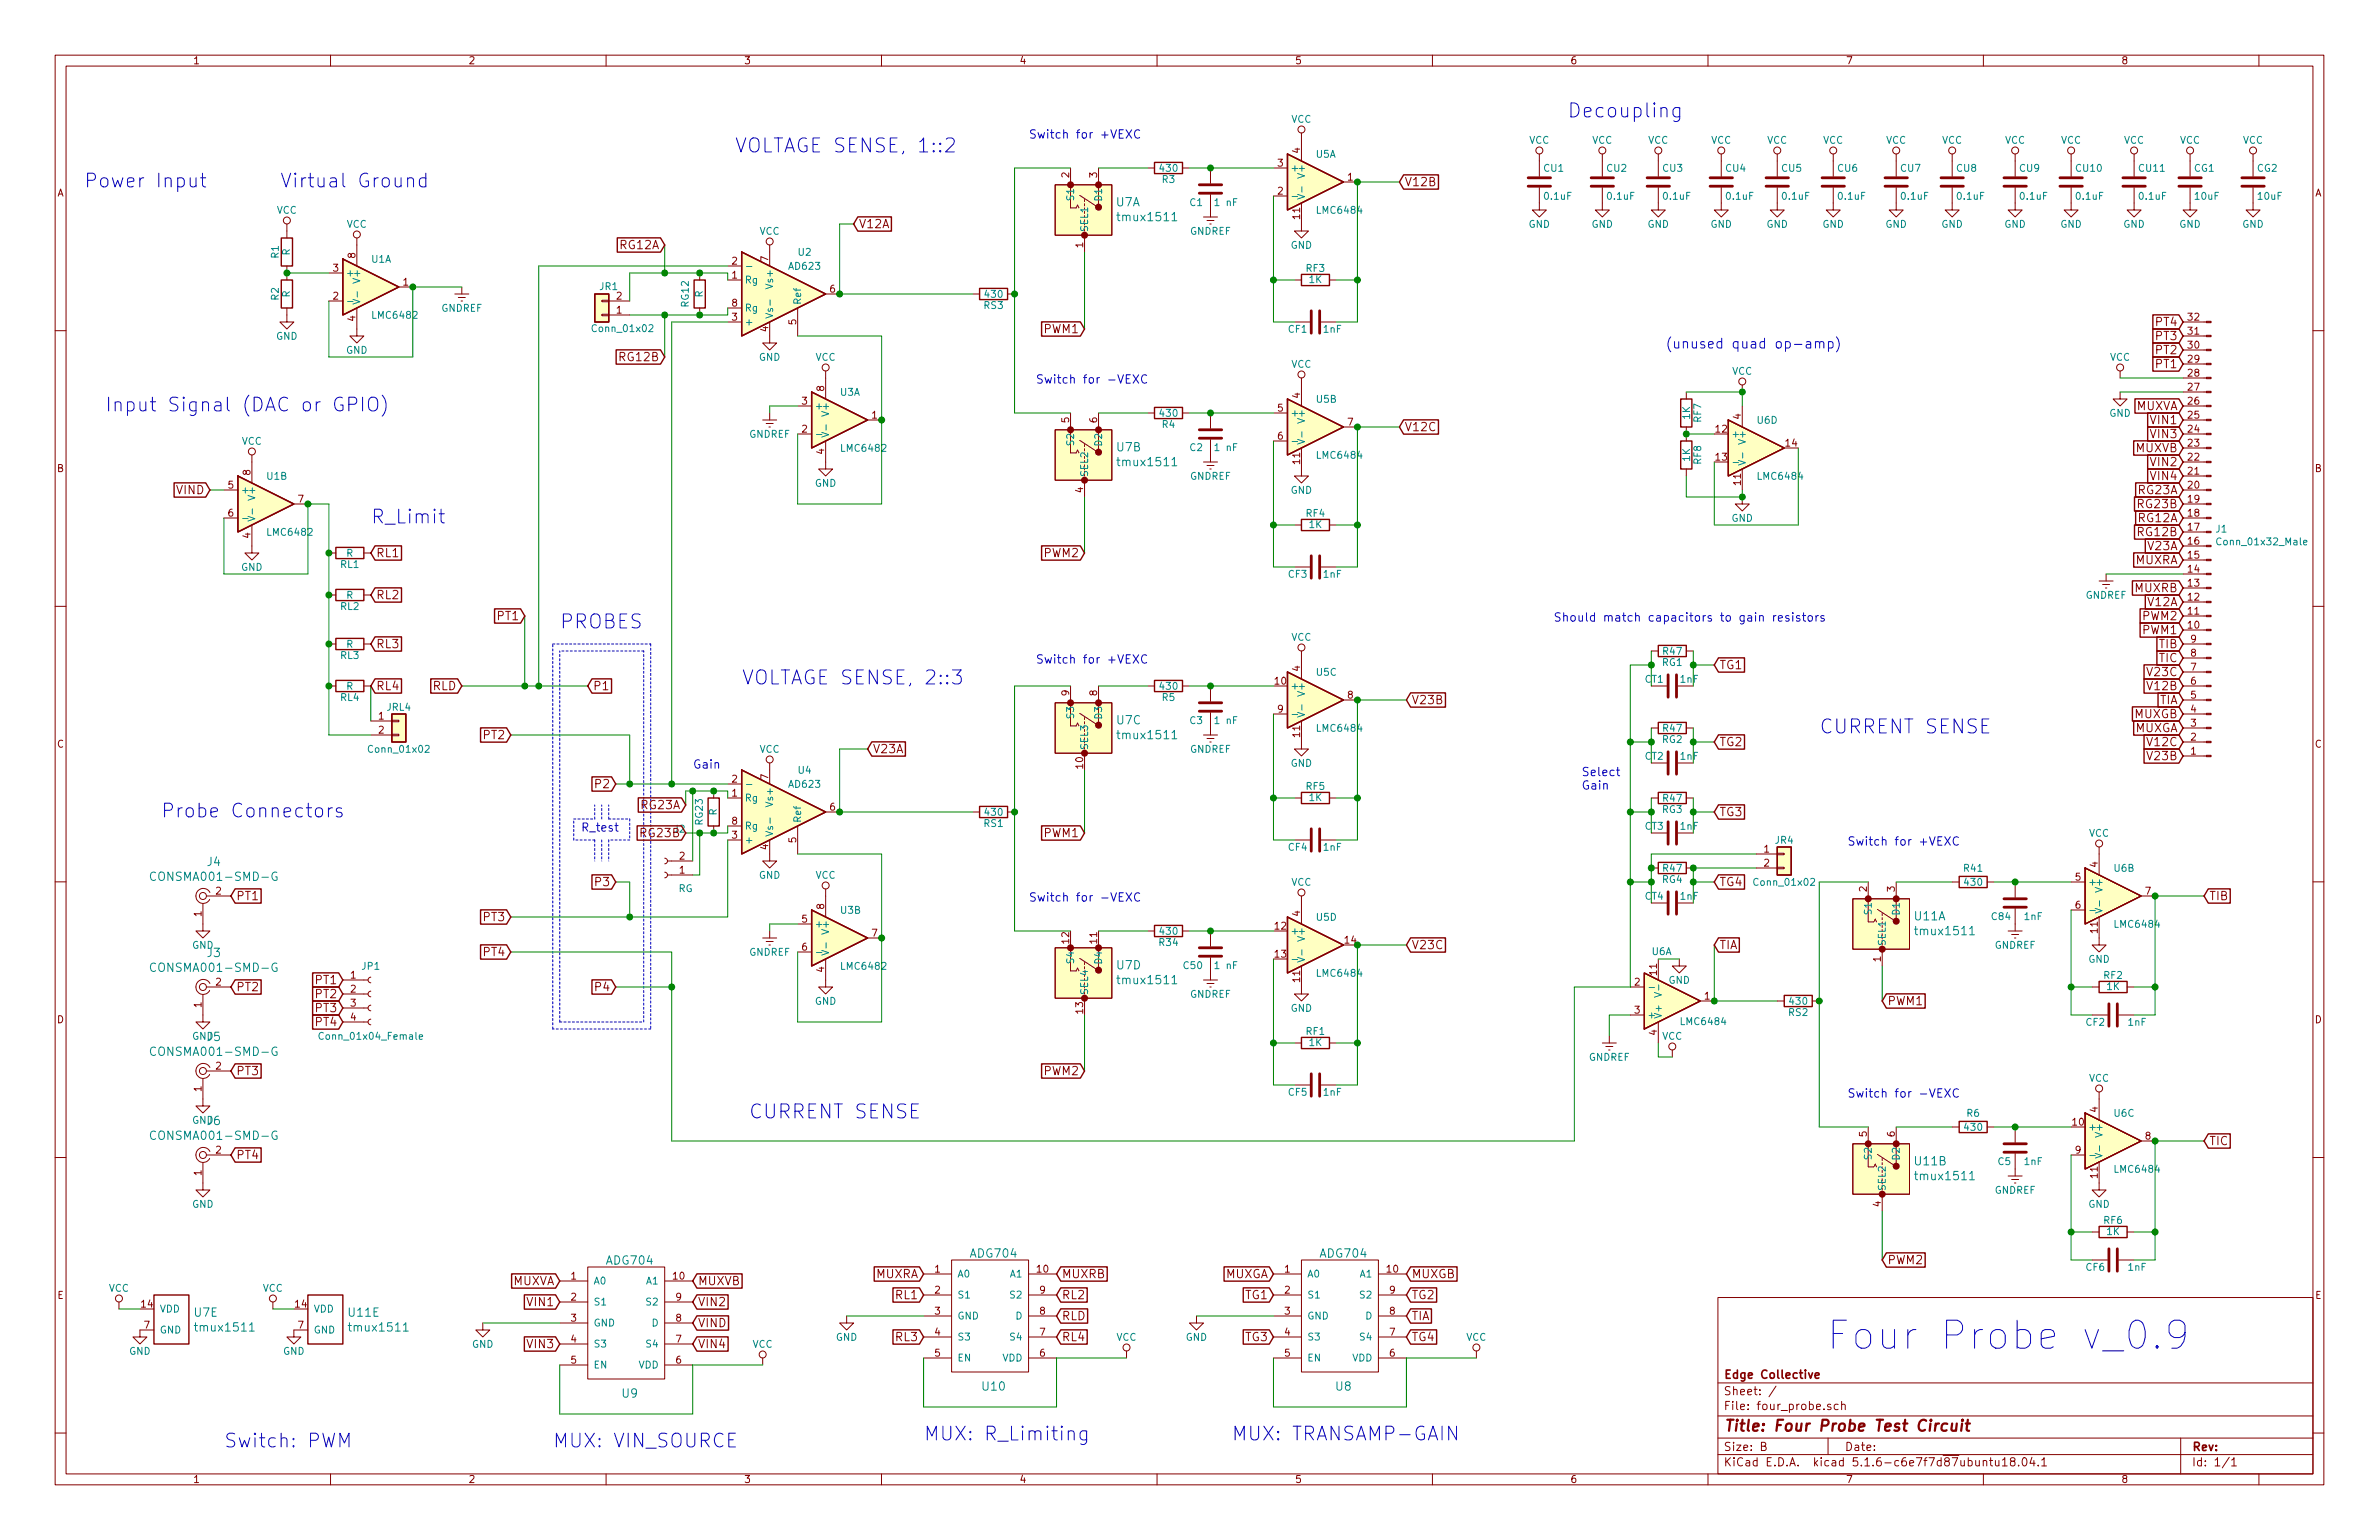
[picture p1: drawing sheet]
<svg xmlns="http://www.w3.org/2000/svg" width="432mm" height="279mm" viewBox="0 0 432 279" stroke-linecap="round" stroke-linejoin="round" font-family="sans-serif">
<defs><g id="words">
<text font-size="7.1" fill="#0000c2" x="331.5" y="244.9">Four Probe v_0.9</text>
<g font-size="3.5" fill="#0000c2">
<text x="284.5" y="21.3">Decoupling</text>
<text x="133.3" y="27.7">VOLTAGE SENSE, 1::2</text>
<text x="15.2" y="34">Power Input</text>
<text x="50.8" y="34">Virtual Ground</text>
<text x="19" y="74.7">Input Signal (DAC or GPIO)</text>
<text x="67.3" y="95">R_Limit</text>
<text x="101.6" y="114">PROBES</text>
<text x="134.6" y="124.2">VOLTAGE SENSE, 2::3</text>
<text x="330.2" y="133.1">CURRENT SENSE</text>
<text x="29.2" y="148.3">Probe Connectors</text>
<text x="135.9" y="202.9">CURRENT SENSE</text>
<text x="40.6" y="262.6">Switch: PWM</text>
<text x="100.3" y="262.6">MUX: VIN_SOURCE</text>
<text x="167.6" y="261.4">MUX: R_Limiting</text>
<text x="223.5" y="261.4">MUX: TRANSAMP-GAIN</text>
</g>
<text font-size="2.8" fill="#840000" x="312.8" y="259.7">Title: Four Probe Test Circuit</text>
<text font-size="2.5" fill="#0000c2" x="302.3" y="63.2">(unused quad op-amp)</text>
<g font-size="2.1" fill="#0000c2">
<text x="186.7" y="25.1">Switch for +VEXC</text>
<text x="188" y="69.6">Switch for -VEXC</text>
<text x="281.9" y="112.8">Should match capacitors to gain resistors</text>
<text x="188" y="120.4">Switch for +VEXC</text>
<text x="125.7" y="139.4">Gain</text>
<text x="287" y="140.8">Select</text>
<text x="287" y="143.3">Gain</text>
<text x="105.4" y="150.9">R_test</text>
<text x="335.3" y="153.4">Switch for +VEXC</text>
<text x="186.7" y="163.6">Switch for -VEXC</text>
<text x="335.3" y="199.1">Switch for -VEXC</text>
</g>
<g font-size="2.1" fill="#840000">
<text x="254.9" y="33.8">V12B</text>
<text x="155.9" y="41.4">V12A</text>
<text x="112.6" y="45.2">RG12A</text>
<text x="391.4" y="59.2">PT4</text>
<text x="112.6" y="65.5">RG12B</text>
<text x="189.6" y="60.5">PWM1</text>
<text x="391.4" y="61.7">PT3</text>
<text x="391.4" y="64.3">PT2</text>
<text x="391.4" y="66.8">PT1</text>
<text x="387.7" y="74.4">MUXVA</text>
<text x="390.6" y="77">VIN1</text>
<text x="254.9" y="78.2">V12C</text>
<text x="387.7" y="82">MUXVB</text>
<text x="390.6" y="79.5">VIN3</text>
<text x="32.1" y="89.7">VIND</text>
<text x="388.2" y="89.7">RG23A</text>
<text x="390.6" y="84.6">VIN2</text>
<text x="390.6" y="87.1">VIN4</text>
<text x="388.2" y="94.7">RG12A</text>
<text x="388.2" y="92.2">RG23B</text>
<text x="68.2" y="101.1">RL1</text>
<text x="189.6" y="101.1">PWM2</text>
<text x="388.2" y="97.3">RG12B</text>
<text x="390" y="99.8">V23A</text>
<text x="387.6" y="107.4">MUXRB</text>
<text x="387.6" y="102.4">MUXRA</text>
<text x="68.2" y="108.7">RL2</text>
<text x="90.4" y="112.5">PT1</text>
<text x="389" y="112.5">PWM2</text>
<text x="390" y="110">V12A</text>
<text x="68.2" y="117.6">RL3</text>
<text x="389" y="115.1">PWM1</text>
<text x="391.9" y="117.6">TIB</text>
<text x="68.2" y="125.2">RL4</text>
<text x="78.5" y="125.2">RLD</text>
<text x="107.6" y="125.2">P1</text>
<text x="312.1" y="121.4">TG1</text>
<text x="390" y="122.7">V23C</text>
<text x="390" y="125.2">V12B</text>
<text x="391.9" y="120.1">TIC</text>
<text x="256.2" y="127.8">V23B</text>
<text x="387.4" y="130.3">MUXGB</text>
<text x="391.9" y="127.8">TIA</text>
<text x="87.9" y="134.1">PT2</text>
<text x="158.4" y="136.7">V23A</text>
<text x="312.1" y="135.4">TG2</text>
<text x="387.4" y="132.8">MUXGA</text>
<text x="390" y="137.9">V23B</text>
<text x="390" y="135.4">V12C</text>
<text x="108.3" y="143">P2</text>
<text x="116.5" y="146.8">RG23A</text>
<text x="312.1" y="148.1">TG3</text>
<text x="116.5" y="151.9">RG23B</text>
<text x="189.6" y="151.9">PWM1</text>
<text x="108.3" y="160.8">P3</text>
<text x="312.1" y="160.8">TG4</text>
<text x="42.8" y="163.3">PT1</text>
<text x="87.9" y="167.1">PT3</text>
<text x="401" y="163.3">TIB</text>
<text x="87.9" y="173.5">PT4</text>
<text x="256.2" y="172.2">V23C</text>
<text x="312.1" y="172.2">TIA</text>
<text x="42.8" y="179.8">PT2</text>
<text x="57.4" y="178.6">PT1</text>
<text x="108.3" y="179.8">P4</text>
<text x="57.4" y="183.6">PT3</text>
<text x="57.4" y="181.1">PT2</text>
<text x="342.5" y="182.4">PWM1</text>
<text x="57.4" y="186.2">PT4</text>
<text x="42.8" y="195.1">PT3</text>
<text x="189.6" y="195.1">PWM2</text>
<text x="401" y="207.8">TIC</text>
<text x="42.8" y="210.3">PT4</text>
<text x="93" y="233.2">MUXVA</text>
<text x="126.6" y="233.2">MUXVB</text>
<text x="159" y="231.9">MUXRA</text>
<text x="192.7" y="231.9">MUXRB</text>
<text x="222.3" y="231.9">MUXGA</text>
<text x="256.2" y="231.9">MUXGB</text>
<text x="342.5" y="229.4">PWM2</text>
<text x="96" y="237">VIN1</text>
<text x="126.6" y="237">VIN2</text>
<text x="162.7" y="235.7">RL1</text>
<text x="192.7" y="239.5">RLD</text>
<text x="192.7" y="235.7">RL2</text>
<text x="226.1" y="235.7">TG1</text>
<text x="256.2" y="235.7">TG2</text>
<text x="256.2" y="239.5">TIA</text>
<text x="96" y="244.6">VIN3</text>
<text x="126.6" y="240.8">VIND</text>
<text x="126.6" y="244.6">VIN4</text>
<text x="162.7" y="243.3">RL3</text>
<text x="192.7" y="243.3">RL4</text>
<text x="226.1" y="243.3">TG3</text>
<text x="256.2" y="243.3">TG4</text>
<text x="312.8" y="250.1">Edge Collective</text>
<text x="312.8" y="255.8">File: four_probe.sch</text>
<text x="312.8" y="253.1">Sheet: /</text>
<text x="312.8" y="263.2">Size: B</text>
<text x="334.8" y="263.2">Date:</text>
<text x="397.8" y="263.2">Rev:</text>
<text x="312.8" y="266">KiCad E.D.A. kicad 5.1.6-c6e7f7d87ubuntu18.04.1</text>
<text x="397.8" y="266">Id: 1/1</text>
</g>
<g font-size="2.1" fill="#008484">
<text x="202.6" y="37.4">U7A</text>
<text x="203.4" y="40.1">tmux1511</text>
<text x="202.7" y="81.9">U7B</text>
<text x="203.4" y="84.6">tmux1511</text>
<text x="202.7" y="131.4">U7C</text>
<text x="203.4" y="134.1">tmux1511</text>
<text x="28.4" y="159.8">CONSMA001-SMD-G</text>
<text x="37.6" y="157.1">J4</text>
<text x="347.5" y="167">U11A</text>
<text x="37.6" y="173.6">J3</text>
<text x="348.1" y="169.7">tmux1511</text>
<text x="28.4" y="176.3">CONSMA001-SMD-G</text>
<text x="202.7" y="175.9">U7D</text>
<text x="203.4" y="178.6">tmux1511</text>
<text x="28.4" y="191.6">CONSMA001-SMD-G</text>
<text x="37.6" y="188.9">J5</text>
<text x="28.4" y="206.8">CONSMA001-SMD-G</text>
<text x="37.6" y="204.1">J6</text>
<text x="347.6" y="211.4">U11B</text>
<text x="348.1" y="214.1">tmux1511</text>
<text x="110.2" y="229.4">ADG704</text>
<text x="176.2" y="228.2">ADG704</text>
<text x="239.7" y="228.2">ADG704</text>
<text x="35.3" y="238.9">U7E</text>
<text x="63.3" y="238.9">U11E</text>
<text x="35.9" y="241.6">tmux1511</text>
<text x="63.9" y="241.6">tmux1511</text>
<text x="113" y="253.6">U9</text>
<text x="178.4" y="252.3">U10</text>
<text x="242.5" y="252.3">U8</text>
</g>
<g font-size="1.8" fill="#840000">
<text x="35" y="11.6">1</text>
<text x="85" y="11.6">2</text>
<text x="135" y="11.6">3</text>
<text x="185" y="11.6">4</text>
<text x="235" y="11.6">5</text>
<text x="285" y="11.6">6</text>
<text x="335" y="11.6">7</text>
<text x="385" y="11.6">8</text>
<text x="236" y="27.8" transform="rotate(-90 236 27.8)">4</text>
<text x="10.4" y="35.6">A</text>
<text x="194.1" y="32.2" transform="rotate(-90 194.1 32.2)">2</text>
<text x="199.1" y="32.2" transform="rotate(-90 199.1 32.2)">3</text>
<text x="231.9" y="35.3">2</text>
<text x="231.9" y="30.2">3</text>
<text x="244.6" y="32.8">1</text>
<text x="420.2" y="35.6">A</text>
<text x="236" y="39.7" transform="rotate(-90 236 39.7)">11</text>
<text x="64.5" y="46.8" transform="rotate(-90 64.5 46.8)">8</text>
<text x="139.4" y="47.5" transform="rotate(-90 139.4 47.5)">7</text>
<text x="196.6" y="44.9" transform="rotate(-90 196.6 44.9)">1</text>
<text x="60.5" y="49.3">3</text>
<text x="73.2" y="51.8">1</text>
<text x="132.9" y="50.5">1</text>
<text x="132.9" y="48">2</text>
<text x="150.6" y="53.1">6</text>
<text x="60.5" y="54.4">2</text>
<text x="64.5" y="58.3" transform="rotate(-90 64.5 58.3)">4</text>
<text x="111.9" y="56.9">1</text>
<text x="111.9" y="54.4">2</text>
<text x="132.9" y="58.2">3</text>
<text x="132.9" y="55.6">8</text>
<text x="144.5" y="58.9" transform="rotate(-90 144.5 58.9)">5</text>
<text x="397.2" y="58.2">32</text>
<text x="139.4" y="60.2" transform="rotate(-90 139.4 60.2)">4</text>
<text x="397.2" y="65.8">29</text>
<text x="397.2" y="63.2">30</text>
<text x="397.2" y="60.7">31</text>
<text x="149.6" y="71" transform="rotate(-90 149.6 71)">8</text>
<text x="397.2" y="70.9">27</text>
<text x="397.2" y="68.3">28</text>
<text x="145.6" y="73.4">3</text>
<text x="158.3" y="75.9">1</text>
<text x="194.1" y="76.7" transform="rotate(-90 194.1 76.7)">5</text>
<text x="199.1" y="76.7" transform="rotate(-90 199.1 76.7)">6</text>
<text x="231.9" y="74.7">5</text>
<text x="236" y="72.2" transform="rotate(-90 236 72.2)">4</text>
<text x="244.6" y="77.2">7</text>
<text x="316" y="76" transform="rotate(-90 316 76)">4</text>
<text x="397.2" y="75.9">25</text>
<text x="397.2" y="73.4">26</text>
<text x="145.6" y="78.5">2</text>
<text x="149.6" y="82.4" transform="rotate(-90 149.6 82.4)">4</text>
<text x="231.9" y="79.8">6</text>
<text x="311.5" y="78.5">12</text>
<text x="311.5" y="83.6">13</text>
<text x="324.2" y="81">14</text>
<text x="397.2" y="83.6">22</text>
<text x="397.2" y="81">23</text>
<text x="397.2" y="78.5">24</text>
<text x="10.4" y="85.6">B</text>
<text x="41.4" y="88.6">5</text>
<text x="45.5" y="86.2" transform="rotate(-90 45.5 86.2)">8</text>
<text x="196.6" y="89.4" transform="rotate(-90 196.6 89.4)">4</text>
<text x="236" y="84.2" transform="rotate(-90 236 84.2)">11</text>
<text x="316" y="88" transform="rotate(-90 316 88)">11</text>
<text x="397.2" y="88.6">20</text>
<text x="397.2" y="86.1">21</text>
<text x="420.2" y="85.6">B</text>
<text x="41.4" y="93.7">6</text>
<text x="54.1" y="91.2">7</text>
<text x="397.2" y="93.7">18</text>
<text x="397.2" y="91.2">19</text>
<text x="45.5" y="97.6" transform="rotate(-90 45.5 97.6)">4</text>
<text x="397.2" y="101.3">15</text>
<text x="397.2" y="98.8">16</text>
<text x="397.2" y="96.3">17</text>
<text x="397.2" y="106.4">13</text>
<text x="397.2" y="103.9">14</text>
<text x="397.2" y="111.5">11</text>
<text x="397.2" y="109">12</text>
<text x="397.2" y="114">10</text>
<text x="397.7" y="119.1">8</text>
<text x="397.7" y="116.6">9</text>
<text x="231.4" y="124.2">10</text>
<text x="236" y="121.8" transform="rotate(-90 236 121.8)">4</text>
<text x="397.7" y="124.2">6</text>
<text x="397.7" y="121.7">7</text>
<text x="68.7" y="130.6">1</text>
<text x="194.1" y="126.2" transform="rotate(-90 194.1 126.2)">9</text>
<text x="199.1" y="126.2" transform="rotate(-90 199.1 126.2)">8</text>
<text x="231.9" y="129.3">9</text>
<text x="244.6" y="126.7">8</text>
<text x="397.7" y="131.8">3</text>
<text x="397.7" y="129.3">4</text>
<text x="397.7" y="126.7">5</text>
<text x="10.4" y="135.6">C</text>
<text x="68.7" y="133.1">2</text>
<text x="236" y="133.7" transform="rotate(-90 236 133.7)">11</text>
<text x="397.7" y="136.9">1</text>
<text x="397.7" y="134.4">2</text>
<text x="420.2" y="135.6">C</text>
<text x="132.9" y="142">2</text>
<text x="139.4" y="141.5" transform="rotate(-90 139.4 141.5)">7</text>
<text x="196.6" y="139.4" transform="rotate(-90 196.6 139.4)">10</text>
<text x="132.9" y="144.5">1</text>
<text x="132.9" y="149.6">8</text>
<text x="150.6" y="147.1">6</text>
<text x="123.3" y="156">2</text>
<text x="132.9" y="152.1">3</text>
<text x="139.4" y="154.2" transform="rotate(-90 139.4 154.2)">4</text>
<text x="144.5" y="152.9" transform="rotate(-90 144.5 152.9)">5</text>
<text x="320.2" y="154.7">1</text>
<text x="123.3" y="158.5">1</text>
<text x="320.2" y="157.2">2</text>
<text x="338.8" y="161.8" transform="rotate(-90 338.8 161.8)">2</text>
<text x="343.9" y="161.8" transform="rotate(-90 343.9 161.8)">3</text>
<text x="376.7" y="159.8">5</text>
<text x="380.7" y="157.3" transform="rotate(-90 380.7 157.3)">4</text>
<text x="36.6" y="166.3" transform="rotate(-90 36.6 166.3)">1</text>
<text x="39.2" y="162.3">2</text>
<text x="145.6" y="167.4">5</text>
<text x="149.6" y="164.9" transform="rotate(-90 149.6 164.9)">8</text>
<text x="236" y="166.2" transform="rotate(-90 236 166.2)">4</text>
<text x="376.7" y="164.8">6</text>
<text x="389.4" y="162.3">7</text>
<text x="145.6" y="172.5">6</text>
<text x="158.3" y="169.9">7</text>
<text x="194.1" y="171.1" transform="rotate(-90 194.1 171.1)">12</text>
<text x="199.1" y="171.1" transform="rotate(-90 199.1 171.1)">11</text>
<text x="231.4" y="168.7">12</text>
<text x="231.4" y="173.7">13</text>
<text x="244.1" y="171.2">14</text>
<text x="380.7" y="169.2" transform="rotate(-90 380.7 169.2)">11</text>
<text x="39.2" y="178.8">2</text>
<text x="63.7" y="177.5">1</text>
<text x="149.6" y="176.4" transform="rotate(-90 149.6 176.4)">4</text>
<text x="236" y="178.1" transform="rotate(-90 236 178.1)">11</text>
<text x="296.7" y="178.8">2</text>
<text x="300.7" y="176.9" transform="rotate(-90 300.7 176.9)">11</text>
<text x="341.4" y="174.5" transform="rotate(-90 341.4 174.5)">1</text>
<text x="10.4" y="185.6">D</text>
<text x="36.6" y="182.8" transform="rotate(-90 36.6 182.8)">1</text>
<text x="63.7" y="180.1">2</text>
<text x="63.7" y="182.6">3</text>
<text x="63.7" y="185.2">4</text>
<text x="196.6" y="183.8" transform="rotate(-90 196.6 183.8)">13</text>
<text x="296.7" y="183.9">3</text>
<text x="309.4" y="181.4">1</text>
<text x="420.2" y="185.6">D</text>
<text x="300.7" y="187.8" transform="rotate(-90 300.7 187.8)">4</text>
<text x="39.2" y="194.1">2</text>
<text x="36.6" y="198" transform="rotate(-90 36.6 198)">1</text>
<text x="380.7" y="201.8" transform="rotate(-90 380.7 201.8)">4</text>
<text x="39.2" y="209.3">2</text>
<text x="338.8" y="206.2" transform="rotate(-90 338.8 206.2)">5</text>
<text x="343.9" y="206.2" transform="rotate(-90 343.9 206.2)">6</text>
<text x="376.2" y="204.2">10</text>
<text x="376.7" y="209.3">9</text>
<text x="389.4" y="206.8">8</text>
<text x="36.6" y="213.3" transform="rotate(-90 36.6 213.3)">1</text>
<text x="380.7" y="213.7" transform="rotate(-90 380.7 213.7)">11</text>
<text x="341.4" y="218.9" transform="rotate(-90 341.4 218.9)">4</text>
<text x="103.7" y="232.2">1</text>
<text x="122.2" y="232.2">10</text>
<text x="169.7" y="230.9">1</text>
<text x="188.3" y="230.9">10</text>
<text x="233.2" y="230.9">1</text>
<text x="251.8" y="230.9">10</text>
<text x="10.4" y="235.6">E</text>
<text x="25.7" y="237.2">14</text>
<text x="53.6" y="237.2">14</text>
<text x="103.7" y="236">2</text>
<text x="103.7" y="239.8">3</text>
<text x="122.7" y="239.8">8</text>
<text x="122.7" y="236">9</text>
<text x="169.7" y="234.7">2</text>
<text x="169.7" y="238.5">3</text>
<text x="188.7" y="238.5">8</text>
<text x="188.7" y="234.7">9</text>
<text x="233.2" y="234.7">2</text>
<text x="233.2" y="238.5">3</text>
<text x="252.2" y="238.5">8</text>
<text x="252.2" y="234.7">9</text>
<text x="420.2" y="235.6">E</text>
<text x="26.2" y="241">7</text>
<text x="54.1" y="241">7</text>
<text x="103.7" y="243.6">4</text>
<text x="122.7" y="243.6">7</text>
<text x="169.7" y="242.3">4</text>
<text x="188.7" y="242.3">7</text>
<text x="233.2" y="242.3">4</text>
<text x="252.2" y="242.3">7</text>
<text x="103.7" y="247.4">5</text>
<text x="122.7" y="247.4">6</text>
<text x="169.7" y="246.1">5</text>
<text x="188.7" y="246.1">6</text>
<text x="233.2" y="246.1">5</text>
<text x="252.2" y="246.1">6</text>
<text x="35" y="269">1</text>
<text x="85" y="269">2</text>
<text x="135" y="269">3</text>
<text x="185" y="269">4</text>
<text x="235" y="269">5</text>
<text x="285" y="269">6</text>
<text x="335" y="269">7</text>
<text x="385" y="269">8</text>
</g>
<g font-size="1.8" fill="#008484">
<text x="234.4" y="22.3">VCC</text>
<text x="238.9" y="28.6">U5A</text>
<text x="277.5" y="26.1">VCC</text>
<text x="289" y="26.1">VCC</text>
<text x="299.1" y="26.1">VCC</text>
<text x="310.6" y="26.1">VCC</text>
<text x="320.7" y="26.1">VCC</text>
<text x="330.9" y="26.1">VCC</text>
<text x="342.3" y="26.1">VCC</text>
<text x="352.5" y="26.1">VCC</text>
<text x="363.9" y="26.1">VCC</text>
<text x="374.1" y="26.1">VCC</text>
<text x="385.5" y="26.1">VCC</text>
<text x="395.7" y="26.1">VCC</text>
<text x="407.1" y="26.1">VCC</text>
<text x="210.6" y="31.2">430</text>
<text x="211" y="33.2">R3</text>
<text x="234.2" y="31.1">+</text>
<text x="236.9" y="31.9" transform="rotate(-90 236.9 31.9)">V+</text>
<text x="280.3" y="31.2">CU1</text>
<text x="291.7" y="31.2">CU2</text>
<text x="301.9" y="31.2">CU3</text>
<text x="313.3" y="31.2">CU4</text>
<text x="323.4" y="31.2">CU5</text>
<text x="333.6" y="31.2">CU6</text>
<text x="345" y="31.2">CU7</text>
<text x="355.2" y="31.2">CU8</text>
<text x="366.6" y="31.2">CU9</text>
<text x="376.9" y="31.2">CU10</text>
<text x="388.3" y="31.2">CU11</text>
<text x="398.3" y="31.2">CG1</text>
<text x="409.7" y="31.2">CG2</text>
<text x="50.2" y="38.8">VCC</text>
<text x="62.9" y="41.3">VCC</text>
<text x="194.9" y="36.2" transform="rotate(-90 194.9 36.2)">S1</text>
<text x="200" y="36.3" transform="rotate(-90 200 36.3)">D1</text>
<text x="216" y="37.4">C1</text>
<text x="220.7" y="37.4">1 nF</text>
<text x="239.2" y="38.8">LMC6484</text>
<text x="277.4" y="41.3">GND</text>
<text x="280.4" y="36.2">0.1uF</text>
<text x="288.9" y="41.3">GND</text>
<text x="291.8" y="36.2">0.1uF</text>
<text x="299" y="41.3">GND</text>
<text x="302" y="36.2">0.1uF</text>
<text x="310.5" y="41.3">GND</text>
<text x="313.4" y="36.2">0.1uF</text>
<text x="320.6" y="41.3">GND</text>
<text x="323.6" y="36.2">0.1uF</text>
<text x="330.8" y="41.3">GND</text>
<text x="333.8" y="36.2">0.1uF</text>
<text x="342.2" y="41.3">GND</text>
<text x="345.2" y="36.2">0.1uF</text>
<text x="352.4" y="41.3">GND</text>
<text x="355.3" y="36.2">0.1uF</text>
<text x="363.8" y="41.3">GND</text>
<text x="366.8" y="36.2">0.1uF</text>
<text x="374" y="41.3">GND</text>
<text x="376.9" y="36.2">0.1uF</text>
<text x="385.4" y="41.3">GND</text>
<text x="388.4" y="36.2">0.1uF</text>
<text x="395.6" y="41.3">GND</text>
<text x="398.5" y="36.2">10uF</text>
<text x="407" y="41.3">GND</text>
<text x="409.9" y="36.2">10uF</text>
<text x="50.6" y="46.8" transform="rotate(-90 50.6 46.8)">R1</text>
<text x="52.6" y="46.4" transform="rotate(-90 52.6 46.4)">R</text>
<text x="67.4" y="47.7">U1A</text>
<text x="137.8" y="42.6">VCC</text>
<text x="144.9" y="46.4">U2</text>
<text x="197.5" y="42.2" transform="rotate(-90 197.5 42.2)">SEL1</text>
<text x="216" y="42.6">GNDREF</text>
<text x="234.3" y="45.1">GND</text>
<text x="52.6" y="54" transform="rotate(-90 52.6 54)">R</text>
<text x="62.7" y="50.2">+</text>
<text x="65.4" y="51" transform="rotate(-90 65.4 51)">V+</text>
<text x="108.9" y="52.6">JR1</text>
<text x="127.6" y="54" transform="rotate(-90 127.6 54)">R</text>
<text x="135.1" y="51.4">Rg</text>
<text x="140.3" y="52" transform="rotate(-90 140.3 52)">Vs+</text>
<text x="143.3" y="48.9">AD623</text>
<text x="237.1" y="49.3">RF3</text>
<text x="237.6" y="51.4">1K</text>
<text x="50.6" y="54.5" transform="rotate(-90 50.6 54.5)">R2</text>
<text x="67.8" y="57.8">LMC6482</text>
<text x="80.1" y="56.6">GNDREF</text>
<text x="125" y="55.7" transform="rotate(-90 125 55.7)">RG12</text>
<text x="135.1" y="59.1">+</text>
<text x="135.1" y="56.5">Rg</text>
<text x="140.3" y="57.9" transform="rotate(-90 140.3 57.9)">Vs-</text>
<text x="145.4" y="55.4" transform="rotate(-90 145.4 55.4)">Ref</text>
<text x="178.6" y="56.1">RS3</text>
<text x="178.9" y="54">430</text>
<text x="50.1" y="61.6">GND</text>
<text x="62.8" y="64.2">GND</text>
<text x="107.8" y="60.2">Conn_01x02</text>
<text x="137.7" y="65.5">GND</text>
<text x="148" y="65.5">VCC</text>
<text x="233.9" y="60.4">CF1</text>
<text x="240.3" y="60.4">1nF</text>
<text x="383" y="65.5">VCC</text>
<text x="152.5" y="71.8">U3A</text>
<text x="234.4" y="66.7">VCC</text>
<text x="314.4" y="68">VCC</text>
<text x="147.8" y="74.3">+</text>
<text x="150.5" y="75.1" transform="rotate(-90 150.5 75.1)">V+</text>
<text x="210.6" y="75.6">430</text>
<text x="211" y="77.6">R4</text>
<text x="234.2" y="75.6">+</text>
<text x="236.9" y="76.4" transform="rotate(-90 236.9 76.4)">V+</text>
<text x="239" y="73.1">U5B</text>
<text x="306.8" y="76" transform="rotate(-90 306.8 76)">1K</text>
<text x="308.8" y="76.6" transform="rotate(-90 308.8 76.6)">RF7</text>
<text x="319" y="76.9">U6D</text>
<text x="382.9" y="75.6">GND</text>
<text x="43.9" y="80.7">VCC</text>
<text x="136" y="79.4">GNDREF</text>
<text x="152.9" y="82">LMC6482</text>
<text x="194.9" y="80.6" transform="rotate(-90 194.9 80.6)">S2</text>
<text x="200" y="80.7" transform="rotate(-90 200 80.7)">D2</text>
<text x="216" y="81.8">C2</text>
<text x="220.7" y="81.8">1 nF</text>
<text x="239.2" y="83.2">LMC6484</text>
<text x="306.8" y="83.7" transform="rotate(-90 306.8 83.7)">1K</text>
<text x="314.2" y="79.4">+</text>
<text x="316.9" y="80.2" transform="rotate(-90 316.9 80.2)">V+</text>
<text x="43.7" y="89.5">+</text>
<text x="48.5" y="87">U1B</text>
<text x="147.9" y="88.3">GND</text>
<text x="197.5" y="86.6" transform="rotate(-90 197.5 86.6)">SEL2</text>
<text x="216" y="87">GNDREF</text>
<text x="234.3" y="89.6">GND</text>
<text x="308.8" y="84.2" transform="rotate(-90 308.8 84.2)">RF8</text>
<text x="319.3" y="87">LMC6484</text>
<text x="46.4" y="90.3" transform="rotate(-90 46.4 90.3)">V+</text>
<text x="237.1" y="93.8">RF4</text>
<text x="237.6" y="95.8">1K</text>
<text x="314.3" y="94.7">GND</text>
<text x="48.7" y="97.2">LMC6482</text>
<text x="62.9" y="101">R</text>
<text x="402.2" y="96.6">J1</text>
<text x="402.9" y="98.9">Conn_01x32_Male</text>
<text x="43.8" y="103.6">GND</text>
<text x="61.8" y="103">RL1</text>
<text x="233.9" y="104.8">CF3</text>
<text x="240.3" y="104.8">1nF</text>
<text x="61.8" y="110.7">RL2</text>
<text x="62.9" y="108.6">R</text>
<text x="378.5" y="108.6">GNDREF</text>
<text x="61.8" y="119.6">RL3</text>
<text x="62.9" y="117.5">R</text>
<text x="234.4" y="116.3">VCC</text>
<text x="301.9" y="118.8">R47</text>
<text x="62.9" y="125.1">R</text>
<text x="210.6" y="125.1">430</text>
<text x="234.2" y="125.1">+</text>
<text x="236.9" y="125.9" transform="rotate(-90 236.9 125.9)">V+</text>
<text x="239" y="122.6">U5C</text>
<text x="298.6" y="123.9">CT1</text>
<text x="301.7" y="120.8">RG1</text>
<text x="305" y="123.9">1nF</text>
<text x="61.8" y="127.2">RL4</text>
<text x="70.2" y="129">JRL4</text>
<text x="194.9" y="130.2" transform="rotate(-90 194.9 130.2)">S3</text>
<text x="200" y="130.3" transform="rotate(-90 200 130.3)">D3</text>
<text x="211" y="127.2">R5</text>
<text x="216" y="131.4">C3</text>
<text x="220.7" y="131.4">1 nF</text>
<text x="67.2" y="136.6">Conn_01x02</text>
<text x="137.8" y="136.6">VCC</text>
<text x="197.5" y="136.1" transform="rotate(-90 197.5 136.1)">SEL3</text>
<text x="216" y="136.6">GNDREF</text>
<text x="239.2" y="132.8">LMC6484</text>
<text x="298.6" y="137.8">CT2</text>
<text x="301.7" y="134.8">RG2</text>
<text x="301.9" y="132.8">R47</text>
<text x="305" y="137.8">1nF</text>
<text x="143.3" y="142.9">AD623</text>
<text x="144.9" y="140.4">U4</text>
<text x="234.3" y="139.1">GND</text>
<text x="237.1" y="143.3">RF5</text>
<text x="127.6" y="149.6" transform="rotate(-90 127.6 149.6)">RG23</text>
<text x="130.1" y="148" transform="rotate(-90 130.1 148)">R</text>
<text x="135.1" y="145.4">Rg</text>
<text x="140.3" y="145.9" transform="rotate(-90 140.3 145.9)">Vs+</text>
<text x="145.4" y="149.4" transform="rotate(-90 145.4 149.4)">Ref</text>
<text x="178.9" y="148">430</text>
<text x="237.6" y="145.3">1K</text>
<text x="301.7" y="147.5">RG3</text>
<text x="301.9" y="145.5">R47</text>
<text x="122.4" y="151.1">J2</text>
<text x="135.1" y="153">+</text>
<text x="135.1" y="150.5">Rg</text>
<text x="140.3" y="151.9" transform="rotate(-90 140.3 151.9)">Vs-</text>
<text x="178.6" y="150">RS1</text>
<text x="233.9" y="154.4">CF4</text>
<text x="240.3" y="154.4">1nF</text>
<text x="298.6" y="150.5">CT3</text>
<text x="305" y="150.5">1nF</text>
<text x="322.2" y="153.1">JR4</text>
<text x="379.1" y="151.8">VCC</text>
<text x="123.1" y="161.8">RG</text>
<text x="137.7" y="159.4">GND</text>
<text x="148" y="159.4">VCC</text>
<text x="234.4" y="160.7">VCC</text>
<text x="301.7" y="160.2">RG4</text>
<text x="301.9" y="158.2">R47</text>
<text x="318.6" y="160.7">Conn_01x02</text>
<text x="356.5" y="158.2">R41</text>
<text x="356.7" y="160.7">430</text>
<text x="379" y="160.7">+</text>
<text x="381.6" y="161.5" transform="rotate(-90 381.6 161.5)">V+</text>
<text x="383.8" y="158.2">U6B</text>
<text x="152.6" y="165.8">U3B</text>
<text x="239" y="167.1">U5D</text>
<text x="298.6" y="163.2">CT4</text>
<text x="305" y="163.2">1nF</text>
<text x="339.7" y="165.7" transform="rotate(-90 339.7 165.7)">S1</text>
<text x="344.8" y="165.8" transform="rotate(-90 344.8 165.8)">D1</text>
<text x="361.6" y="166.9">C84</text>
<text x="367.5" y="166.9">1nF</text>
<text x="34.9" y="172.1">GND</text>
<text x="136" y="173.4">GNDREF</text>
<text x="147.8" y="168.3">+</text>
<text x="150.5" y="169.1" transform="rotate(-90 150.5 169.1)">V+</text>
<text x="210.5" y="171.6">R34</text>
<text x="210.6" y="169.6">430</text>
<text x="234.2" y="169.5">+</text>
<text x="236.9" y="170.4" transform="rotate(-90 236.9 170.4)">V+</text>
<text x="299.8" y="173.3">U6A</text>
<text x="342.3" y="171.7" transform="rotate(-90 342.3 171.7)">SEL1</text>
<text x="362" y="172.1">GNDREF</text>
<text x="384" y="168.3">LMC6484</text>
<text x="65.7" y="175.9">JP1</text>
<text x="152.9" y="175.9">LMC6482</text>
<text x="194.9" y="174.6" transform="rotate(-90 194.9 174.6)">S4</text>
<text x="200" y="174.7" transform="rotate(-90 200 174.7)">D4</text>
<text x="214.9" y="175.8">C50</text>
<text x="220.7" y="175.8">1 nF</text>
<text x="239.2" y="177.2">LMC6484</text>
<text x="302.8" y="178.5">GND</text>
<text x="379" y="174.7">GND</text>
<text x="381.9" y="177.6">RF2</text>
<text x="382.4" y="179.6">1K</text>
<text x="147.9" y="182.3">GND</text>
<text x="197.5" y="180.6" transform="rotate(-90 197.5 180.6)">SEL4</text>
<text x="216" y="181">GNDREF</text>
<text x="234.3" y="183.6">GND</text>
<text x="299" y="184.8">+</text>
<text x="301.6" y="184.9" transform="rotate(-90 301.6 184.9)">V+</text>
<text x="305.3" y="186">LMC6484</text>
<text x="324.7" y="184.3">RS2</text>
<text x="324.9" y="182.3">430</text>
<text x="34.9" y="188.6">GND</text>
<text x="58.6" y="188.6">Conn_01x04_Female</text>
<text x="237.1" y="187.8">RF1</text>
<text x="237.6" y="189.8">1K</text>
<text x="301.7" y="188.6">VCC</text>
<text x="378.6" y="186.1">CF2</text>
<text x="386.3" y="186.1">1nF</text>
<text x="288.4" y="192.5">GNDREF</text>
<text x="379.1" y="196.3">VCC</text>
<text x="34.9" y="203.9">GND</text>
<text x="233.9" y="198.8">CF5</text>
<text x="240.3" y="198.8">1nF</text>
<text x="357" y="202.6">R6</text>
<text x="383.8" y="202.6">U6C</text>
<text x="356.7" y="205.2">430</text>
<text x="379" y="205.1">+</text>
<text x="381.6" y="205.9" transform="rotate(-90 381.6 205.9)">V+</text>
<text x="339.7" y="210.2" transform="rotate(-90 339.7 210.2)">S2</text>
<text x="344.8" y="210.3" transform="rotate(-90 344.8 210.3)">D2</text>
<text x="362.7" y="211.4">C5</text>
<text x="367.5" y="211.4">1nF</text>
<text x="384" y="212.8">LMC6484</text>
<text x="34.9" y="219.1">GND</text>
<text x="342.3" y="216.2" transform="rotate(-90 342.3 216.2)">SEL2</text>
<text x="362" y="216.6">GNDREF</text>
<text x="379" y="219.1">GND</text>
<text x="381.9" y="222">RF6</text>
<text x="382.4" y="224.1">1K</text>
<text x="107.7" y="233">A0</text>
<text x="117.4" y="233">A1</text>
<text x="173.7" y="231.8">A0</text>
<text x="183.4" y="231.8">A1</text>
<text x="237.2" y="231.8">A0</text>
<text x="246.9" y="231.8">A1</text>
<text x="378.6" y="230.6">CF6</text>
<text x="386.3" y="230.6">1nF</text>
<text x="19.7" y="234.4">VCC</text>
<text x="29" y="238.1">VDD</text>
<text x="47.7" y="234.4">VCC</text>
<text x="56.9" y="238.1">VDD</text>
<text x="107.7" y="236.9">S1</text>
<text x="117.5" y="236.9">S2</text>
<text x="173.7" y="235.6">S1</text>
<text x="173.7" y="239.4">GND</text>
<text x="183.5" y="235.6">S2</text>
<text x="184.4" y="239.4">D</text>
<text x="237.2" y="235.6">S1</text>
<text x="237.2" y="239.4">GND</text>
<text x="247" y="235.6">S2</text>
<text x="247.9" y="239.4">D</text>
<text x="23.4" y="245.8">GND</text>
<text x="29" y="241.9">GND</text>
<text x="51.4" y="245.8">GND</text>
<text x="56.9" y="241.9">GND</text>
<text x="85.7" y="244.5">GND</text>
<text x="107.7" y="240.7">GND</text>
<text x="107.7" y="244.5">S3</text>
<text x="117.5" y="244.5">S4</text>
<text x="118.4" y="240.7">D</text>
<text x="136.6" y="244.5">VCC</text>
<text x="151.7" y="243.3">GND</text>
<text x="173.7" y="243.2">S3</text>
<text x="183.5" y="243.2">S4</text>
<text x="202.6" y="243.3">VCC</text>
<text x="215.2" y="243.3">GND</text>
<text x="237.2" y="243.2">S3</text>
<text x="247" y="243.2">S4</text>
<text x="266.1" y="243.3">VCC</text>
<text x="107.7" y="248.3">EN</text>
<text x="115.9" y="248.3">VDD</text>
<text x="173.7" y="247">EN</text>
<text x="181.9" y="247">VDD</text>
<text x="237.2" y="247">EN</text>
<text x="245.4" y="247">VDD</text>
</g>
</g></defs>
<g fill="none" stroke="#840000" stroke-width=".18">
<path d="M10 10h411.8v259.4h-411.8zM12 12h407.8v255.4h-407.8zM60 10v2M110 10v2M160 10v2M210 10v2M260 10v2M310 10v2M360 10v2M410 10v2M191.5 33.5h10.3v9.2h-10.3zM194.3 34v3.7h1l.3-.5 .2 .5"/>
<path d="M194.3 30.5v2.5M196 35.4l2.9 1.9M196.8 36.2v.4M196.8 37v.3M199.4 30.5v2.5M199.4 34v3M208.3 30.5h1.2M214.6 30.5h1.3M218.4 39.4h2.6M219.7 30.5v2.8M219.7 35.3v4.1M231.1 35.6h2.6"/>
<path d="M231.1 30.5h2.6M236.2 36.8v5.1h1.3l-1.3 1.3-1.3-1.3h1.3M236.2 24.1v5.1M243.8 33h2.6M279.4 34v4.1h1.3l-1.3 1.3-1.3-1.3h1.3M279.4 27.9v4.1M290.8 34v4.1h1.3l-1.3 1.3-1.2-1.3h1.2M290.8 27.9v4.1M301 34v4.1h1.3l-1.3 1.3-1.3-1.3h1.3M301 27.9v4.1M312.4 34v4.1h1.3l-1.3 1.3-1.3-1.3h1.3M312.4 27.9v4.1"/>
<path d="M322.6 34v4.1h1.2l-1.2 1.3-1.3-1.3h1.3M322.6 27.9v4.1M332.7 34v4.1h1.3l-1.3 1.3-1.2-1.3h1.2M332.7 27.9v4.1M344.2 34v4.1h1.2l-1.2 1.3-1.3-1.3h1.3M344.2 27.9v4.1M354.3 34v4.1h1.3l-1.3 1.3-1.2-1.3h1.2M354.3 27.9v4.1M365.8 34v4.1h1.2l-1.2 1.3-1.3-1.3h1.3M365.8 27.9v4.1M375.9 34v4.1h1.3l-1.3 1.3-1.3-1.3h1.3M375.9 27.9v4.1"/>
<path d="M387.3 34v4.1h1.3l-1.3 1.3-1.2-1.3h1.2M387.3 27.9v4.1M397.5 34v4.1h1.3l-1.3 1.3-1.3-1.3h1.3M397.5 27.9v4.1M408.9 34v4.1h1.3l-1.3 1.3-1.2-1.3h1.2M408.9 27.9v4.1M10 60h2M52.1 55.9v2.5h1.2l-1.2 1.3-1.3-1.3h1.3M52.1 40.6v2.6M52.1 48.3v2.5M59.7 54.6h2.5M59.7 49.5h2.5"/>
<path d="M64.8 55.9v5.1h1.2l-1.2 1.2-1.3-1.2h1.3M64.8 43.2v5.1M72.4 52.1h2.5M82.5 53.3h2.6M83.2 54h1.3M83.7 54.6h.2M83.8 52.1v1.2M109.2 54.5h1.3v.2h-1.3zM109.2 57h1.3v.3h-1.3zM110.5 54.6h3.8M110.5 57.2h3.8M127 49.5v1.3"/>
<path d="M127 55.9v1.3M132.1 50.8h2.5M132.1 48.3h2.5M132.1 58.4h2.5M132.1 55.9h2.5M139.7 58.4v3.8h1.3l-1.3 1.3-1.3-1.3h1.3M139.7 44.5v3.8M144.8 55.9v5.1M149.9 53.3h2.5M176.5 53.3h1.3M182.9 53.3h1.2M196.8 43.2v2.5"/>
<path d="M219.1 40h1.2M219.6 40.6h.2M234.9 50.8h1.3M234.9 58.4h2.8M239.8 58.4h2.8M241.3 50.8h1.3M396.2 58.4h4.3M419.8 60h2M138.4 76.2h2.6M139.1 76.8h1.2M139.6 77.5h.2M139.7 74.9v1.3"/>
<path d="M144.8 78.7h2.5M144.8 73.7h2.5M149.9 67.3v5.1M157.5 76.2h2.5M191.5 78h10.3v9.1h-10.3zM194.3 74.9v2.6M194.3 78.5v3.7h1l.3-.5 .2 .5M196 79.9l2.9 1.9M199.4 74.9v2.6M199.4 78.5v2.9M208.3 74.9h1.2M214.6 74.9h1.3"/>
<path d="M219.7 74.9v2.8M219.7 79.8v4M231.1 74.9h2.6M236.2 68.6v5.1M243.8 77.5h2.6M306.1 71.1v1.3M306.1 77.5v2.5M316.2 69.9v1.2M316.2 73.7v3.8M384.8 71.1v1.3h1.3l-1.3 1.3-1.3-1.3h1.3M384.8 67.3v1.3M396.2 76.2h4.3"/>
<path d="M396.2 78.7h4.3M396.2 73.7h4.3M396.2 61h4.3M396.2 63.5h4.3M396.2 66h4.3M396.2 68.6h4.3M396.2 71.1h4.3M40.6 88.9h2.6M40.6 94h2.6M45.7 95.3v5h1.3l-1.3 1.3-1.3-1.3h1.3M45.7 82.6v5M53.3 91.4h2.6"/>
<path d="M149.9 80v5.1h1.2l-1.2 1.3-1.3-1.3h1.3M196.8 80.6v.4M196.8 81.4v.4M196.8 87.6v2.6M218.4 83.8h2.6M219.1 84.5h1.2M219.6 85.1h.2M231.1 80h2.6M234.9 95.3h1.3M236.2 81.3v5.1h1.3l-1.3 1.2-1.3-1.2h1.3M241.3 95.3h1.3M306.1 85.1v1.3"/>
<path d="M316.2 90.2v1.2h1.3l-1.3 1.3-1.2-1.3h1.2M316.2 85.1v3.8M396.2 88.9h4.3M396.2 94h4.3M396.2 91.4h4.3M396.2 81.3h4.3M396.2 83.8h4.3M396.2 86.4h4.3M396.2 96.5h4.3M396.2 99.1h4.3M10 110h2M59.7 116.8h1.3"/>
<path d="M59.7 100.3h1.3M59.7 108h1.3M66 116.8h1.3M66 100.3h1.3M66 108h1.3M234.9 102.9h2.8M236.2 118.1v5.1M239.8 102.9h2.8M299.7 118.1h1.3M306.1 118.1h1.2M381 105.4h2.5M381.6 106h1.3"/>
<path d="M382.1 106.7h.3M382.3 104.1v1.3M396.2 106.7h4.3M396.2 101.6h4.3M396.2 104.1h4.3M396.2 109.2h4.3M396.2 111.8h4.3M396.2 114.3h4.3M396.2 116.8h4.3M396.2 119.4h4.3M419.8 110h2M59.7 124.5h1.3"/>
<path d="M66 124.5h1.3M67.3 130.8h3.8M67.3 133.4h3.8M71.1 133.2h1.3v.3h-1.3zM71.1 130.7h1.3v.2h-1.3zM139.7 138.4v3.8M191.5 127.5h10.3v9.2h-10.3zM194.3 124.5v2.5M194.3 128v3.7h1l.3-.5 .2 .5M196 129.4l2.9 1.9M196.8 130.2v.4M196.8 130.9v.4"/>
<path d="M199.4 124.5v2.5M199.4 128v2.9M208.3 124.5h1.2M214.6 124.5h1.3M218.4 133.4h2.6M219.1 134h1.2M219.6 134.6h.2M219.7 124.5v2.8M219.7 129.3v4.1M231.1 129.5h2.6M236.2 130.8v5.1h1.3l-1.3 1.3-1.3-1.3h1.3M243.8 127h2.6"/>
<path d="M299.7 124.5h2.8M299.7 132.1h1.3M299.7 138.4h2.8M304.5 124.5h2.8M304.5 138.4h2.8M306.1 132.1h1.2M396.2 127h4.3M396.2 129.5h4.3M396.2 121.9h4.3M396.2 124.5h4.3M396.2 132.1h4.3M396.2 134.6h4.3"/>
<path d="M396.2 137.2h4.3M10 160h2M120.6 155.7l.4 .1 .2 .3-.2 .4-.4 .2M120.6 158.2l.4 .2 .2 .2-.2 .5-.4 .2M121.2 156.2h4.5M121.2 158.8h4.5M129.5 143.5v1.3M129.5 149.9v1.2M132.1 144.8h2.5M132.1 142.2h2.5M132.1 152.4h2.5M132.1 149.9h2.5"/>
<path d="M139.7 152.4v3.8h1.3l-1.3 1.3-1.3-1.3h1.3M144.8 149.9v5M149.9 147.3h2.5M176.5 147.3h1.3M182.9 147.3h1.2M234.9 144.8h1.3M234.9 152.4h2.8M239.8 152.4h2.8M241.3 144.8h1.3M299.7 144.8h1.3M299.7 157.5h1.3M299.7 151.1h2.8"/>
<path d="M304.5 151.1h2.8M306.1 144.8h1.2M306.1 157.5h1.2M318.8 154.9h3.8M318.8 157.5h3.8M322.6 157.4h1.2v.2h-1.2zM322.6 154.8h1.2v.3h-1.2zM381 153.7v5.1M419.8 160h2M36.8 164v4.9h1.3l-1.3 1.3-1.2-1.3h1.2M37.5 179.1h4.4M37.5 162.6h4.4"/>
<path d="M38.1 161.9a1.34 1.34 0 0 0-2-.5 1.34 1.34 0 0 0-.1 2.1 1.34 1.34 0 0 0 2-.3M38.1 178.4a1.34 1.34 0 0 0-2-.5 1.34 1.34 0 0 0-.1 2.1 1.34 1.34 0 0 0 2-.3M62.2 177.8h4.6M67.3 179.8l-.3 .1-.2 .4 .1 .3 .4 .2M67.3 177.3l-.3 .1-.2 .3 .1 .4 .4 .2M138.4 170.2h2.6M139.1 170.8h1.2M139.6 171.5h.2M139.7 168.9v1.3M144.8 167.6h2.5M144.8 172.7h2.5M149.9 174v5.1h1.2l-1.2 1.2-1.3-1.2h1.3"/>
<path d="M149.9 161.3v5.1M157.5 170.2h2.5M191.5 172h10.3v9.1h-10.3zM194.3 172.5v3.6h1l.3-.5 .2 .5M196 173.9l2.9 1.9M196.8 174.6v.4M196.8 175.4v.4M199.4 172.5v2.9M208.3 168.9h1.2M214.6 168.9h1.3M218.4 177.8h2.6M219.1 178.4h1.2"/>
<path d="M219.6 179.1h.2M219.7 168.9v2.8M219.7 173.7v4.1M236.2 175.3v5h1.3l-1.3 1.3-1.3-1.3h1.3M236.2 162.6v5M295.9 179.1h2.5M299.7 163.8h2.8M301 174v3.8M304.5 163.8h2.8M304.8 174v1.3h1.3l-1.3 1.2-1.3-1.2h1.3M336.3 163.1h10.3v9.1h-10.3zM339.1 163.6v3.7h1l.3-.5 .2 .5"/>
<path d="M339.1 160v2.6M340.7 165l3 1.9M341.6 165.7v.4M341.6 166.5v.4M341.6 172.7v2.6M344.2 160v2.6M344.2 163.6v2.9M354.3 160h1.3M360.7 160h1.2M364.5 168.9h2.5M365.1 169.5h1.3M365.6 170.2h.3"/>
<path d="M365.8 160v2.8M365.8 164.8v4.1M375.9 160h2.6M375.9 165.1h2.6M379.7 179.1h1.3M381 166.4v5.1h1.3l-1.3 1.2-1.3-1.2h1.3M386.1 179.1h1.2M388.6 162.6h2.6M36.8 195.7v5h1.3l-1.3 1.2-1.2-1.2h1.2M36.8 180.5v4.9h1.3l-1.3 1.3-1.2-1.3h1.2M37.5 194.3h4.4M38.1 193.7a1.34 1.34 0 0 0-2-.5 1.34 1.34 0 0 0-.1 2 1.34 1.34 0 0 0 2-.3"/>
<path d="M62.2 185.4h4.6M62.2 182.9h4.6M62.2 180.3h4.6M67.3 184.9l-.3 .1-.2 .3 .1 .4 .4 .2M67.3 182.4l-.3 .1-.2 .3 .1 .4 .4 .2M234.9 196.9h2.8M234.9 189.2h1.3M239.8 196.9h2.8M241.3 189.2h1.3M290.8 189.2h2.6M291.5 189.9h1.2M292 190.5h.2"/>
<path d="M292.1 188v1.2M295.9 184.2h2.5M301 185.4v3.8M303.5 190.5v1.3M308.6 181.6h2.5M322.6 181.6h1.2M328.9 181.6h1.3M379.7 184.2h2.8M381 198.1v5.1M384.6 184.2h2.7M10 210h2M36.8 210.9v5h1.3l-1.3 1.3-1.2-1.3h1.2"/>
<path d="M37.5 209.6h4.4M38.1 208.9a1.34 1.34 0 0 0-2-.5 1.34 1.34 0 0 0-.1 2.1 1.34 1.34 0 0 0 2-.3M336.3 207.5h10.3v9.2h-10.3zM339.1 204.5v2.5M339.1 208v3.7h1l.3-.5 .2 .5M340.7 209.4l3 1.9M341.6 210.2v.4M341.6 210.9v.4M341.6 217.2v2.5M344.2 204.5v2.5M344.2 208v2.9M354.3 204.5h1.3"/>
<path d="M360.7 204.5h1.2M364.5 213.4h2.5M365.1 214h1.3M365.6 214.6h.3M365.8 204.5v2.8M365.8 209.3v4.1M375.9 209.6h2.6M381 210.8v5.1h1.3l-1.3 1.3-1.3-1.3h1.3M388.6 207h2.6M419.8 210h2M21.6 236.2v1.3M49.5 236.2v1.3"/>
<path d="M101.6 232.4h5.1M101.6 236.2h5.1M106.7 229.9h13.9v20.3h-13.9zM120.6 232.4h5.1M120.6 236.2h5.1M153.7 238.8v1.2h1.2l-1.2 1.3-1.3-1.3h1.3M167.6 231.1h5.1M167.6 235h5.1M167.6 238.8h5.1M172.7 228.6h14v20.3h-14zM186.7 231.1h5.1M186.7 235h5.1"/>
<path d="M186.7 238.8h5.1M217.2 238.8v1.2h1.2l-1.2 1.3-1.3-1.3h1.3M231.1 231.1h5.1M231.1 235h5.1M231.1 238.8h5.1M236.2 228.6h14v20.3h-14zM250.2 231.1h5.1M250.2 235h5.1M250.2 238.8h5.1M311.8 235.4h108v32h-108zM379.7 223.5h1.3M379.7 228.6h2.8"/>
<path d="M384.6 228.6h2.7M386.1 223.5h1.2M10 260h2M27.9 241.3h-2.5v1.3h1.3l-1.3 1.2-1.3-1.2h1.3M55.9 241.3h-2.6v1.3h1.3l-1.3 1.2-1.2-1.2h1.2M87.6 240v1.3h1.3l-1.3 1.3-1.2-1.3h1.2M101.6 240h5.1M101.6 243.8h5.1M101.6 247.7h5.1M120.6 240h5.1M120.6 243.8h5.1M120.6 247.7h5.1"/>
<path d="M138.4 246.4v1.3M167.6 242.6h5.1M167.6 246.4h5.1M186.7 242.6h5.1M186.7 246.4h5.1M204.5 245.1v1.3M231.1 242.6h5.1M231.1 246.4h5.1M250.2 242.6h5.1M250.2 246.4h5.1M268 245.1v1.3M311.8 256.9h108"/>
<path d="M311.8 250.9h108M322.4 251.5l-1.3 1.9M332.3 254.8a.37 .37 0 0 0-.6 .2l.1 .2 .5 .1 .1 .2-.3 .3-.4-.1M333.6 254.8h-.4l-.3 .2 .1 .6 .2 .2 .4-.1M334.3 254.9v-.1a.37 .37 0 0 1 .6 .2v.8M334.3 254.3v1.5M419.8 260h2M60 267.4v2M110 267.4v2M160 267.4v2M210 267.4v2M260 267.4v2"/>
<path d="M310 267.4v2M311.8 263.9h108M311.8 260.9h108M319.7 262.4l.7-.1 .1-.2-.1-.4h-.7v1.5h.6l.3-.3a.41 .41 0 0 0-.4-.5M331.8 260.9v3M360 265.1l.2-.1h.3l.1 1M360 267.4v2M361.1 265h.6M361.3 264.5v1.3l.4 .2M362.2 265l.1 .9 .3 .1 .2-.2M362.8 265v1M363.4 264.9l.5-.4v1.5"/>
<path d="M363.4 266h.9M365.2 265.1l-.3-.1v-.4l.3-.1h.4l.1 .5-.7 .2-.1 .2v.4l.3 .2h.3l.2-.3v-.4l-.2-.2M366.4 265.8v.2M367.2 264.5h.2a.8 .8 0 0 1 .5 .7 .8 .8 0 0 1-.5 .8 1 1 0 0 1-.2-1.5zM368.8 264.4l-.3 1.1h.9M369.2 265v1M370 265.8v.2M370.6 264.9l.4-.4v1.5M370.6 266h.8M395.8 260.9v6.5M404.6 264.4l-1.2 1.9M405.1 264.9l.4-.4v1.5"/>
<path d="M405.1 266h.8M410 267.4v2"/>
<circle cx="236.2" cy="23.5" r=".63"/>
<circle cx="279.4" cy="27.3" r=".63"/>
<circle cx="290.8" cy="27.3" r=".63"/>
<circle cx="301" cy="27.3" r=".63"/>
<circle cx="312.4" cy="27.3" r=".63"/>
<circle cx="322.6" cy="27.3" r=".63"/>
<circle cx="332.7" cy="27.3" r=".63"/>
<circle cx="344.2" cy="27.3" r=".63"/>
<circle cx="354.3" cy="27.3" r=".63"/>
<circle cx="365.8" cy="27.3" r=".63"/>
<circle cx="375.9" cy="27.3" r=".63"/>
<circle cx="387.3" cy="27.3" r=".63"/>
<circle cx="397.5" cy="27.3" r=".63"/>
<circle cx="408.9" cy="27.3" r=".63"/>
<circle cx="52.1" cy="40" r=".63"/>
<circle cx="64.8" cy="42.5" r=".63"/>
<circle cx="139.7" cy="43.8" r=".63"/>
<circle cx="149.9" cy="66.7" r=".63"/>
<circle cx="236.2" cy="67.9" r=".63"/>
<circle cx="316.2" cy="69.2" r=".63"/>
<circle cx="384.8" cy="66.7" r=".63"/>
<circle cx="45.7" cy="81.9" r=".63"/>
<circle cx="236.2" cy="117.5" r=".63"/>
<circle cx="139.7" cy="137.8" r=".63"/>
<circle cx="381" cy="153" r=".63"/>
<circle cx="36.8" cy="179.1" r=".63"/>
<circle cx="36.8" cy="162.6" r=".63"/>
<circle cx="149.9" cy="160.7" r=".63"/>
<circle cx="236.2" cy="161.9" r=".63"/>
<circle cx="36.8" cy="194.3" r=".63"/>
<circle cx="303.5" cy="189.9" r=".63"/>
<circle cx="381" cy="197.5" r=".63"/>
<circle cx="36.8" cy="209.5" r=".63"/>
<circle cx="21.6" cy="235.6" r=".63"/>
<circle cx="49.5" cy="235.6" r=".63"/>
<circle cx="138.4" cy="245.7" r=".63"/>
<circle cx="204.5" cy="244.5" r=".63"/>
<circle cx="268" cy="244.5" r=".63"/>
</g>
<path d="M353.4 258.3a.68 .68 0 0 0-.9 .3v.8l.2 .2 .6-.1M354.3 258.3v1.2a.59 .59 0 0 0 .7-.1M355.2 258.3l-.2 1.3M356.1 258.3l-.1 1.3M356.2 257.6v.2l.1-.1-.1-.1v.2M356.8 258.3h.8M357.2 257.6l-.3 1.7 .1 .2 .4 .1" fill="none" stroke="#840000" stroke-width=".41"/>
<path d="M329.5 249.6l.7-.2-.1-.3h-.4l-.2 .2v.7h.6" fill="none" stroke="#840000" stroke-width=".3"/>
<g fill="none" stroke="#840000" stroke-width=".51">
<path d="M217.7 33.5h4M217.7 35.1h4M277.4 33.8h4M277.4 32.3h4M288.8 33.8h4.1M288.8 32.3h4.1M299 33.8h4M299 32.3h4M310.4 33.8h4.1M310.4 32.3h4.1M320.5 33.8h4.1M320.5 32.3h4.1"/>
<path d="M330.7 33.8h4.1M330.7 32.3h4.1M342.1 33.8h4.1M342.1 32.3h4.1M352.3 33.8h4.1M352.3 32.3h4.1M363.7 33.8h4.1M363.7 32.3h4.1M373.9 33.8h4.1M373.9 32.3h4.1M385.3 33.8h4.1M385.3 32.3h4.1"/>
<path d="M395.5 33.8h4M395.5 32.3h4M406.9 33.8h4.1M406.9 32.3h4.1M238 56.4v4.1M239.5 56.4v4.1M217.7 78h4M217.7 79.5h4M238 100.8v4.1M239.5 100.8v4.1M217.7 127.5h4M217.7 129h4"/>
<path d="M302.8 122.4v4.1M302.8 136.4v4.1M304.3 122.4v4.1M304.3 136.4v4.1M238 150.4v4M239.5 150.4v4M302.8 149.1v4.1M304.3 149.1v4.1M217.7 172h4M217.7 173.5h4M302.8 161.8v4.1M304.3 161.8v4.1"/>
<path d="M363.7 163.1h4.1M363.7 164.6h4.1M238 194.8v4.1M239.5 194.8v4.1M382.8 182.1v4.1M384.3 182.1v4.1M363.7 207.5h4.1M363.7 209h4.1M382.8 226.6v4M384.3 226.6v4"/>
</g>
<g fill="none" stroke="#840000" stroke-width=".25">
<path d="M155.7 39.3h6.1v2.6h-6.1l-.8-1.3zM209.5 29.5h5.1v2h-5.1zM233.7 27.9l10.1 5.1-10.1 5.1zM254.8 31.7h6.3v2.6h-6.3l-.8-1.3zM51.1 50.8h2v5.1h-2zM51.1 43.2h2v5.1h-2zM62.2 47l10.2 5.1-10.2 5.1zM107.9 53.3h2.6v5.1h-2.6zM112 43.2h7.9l.7 1.3-.7 1.2h-7.9zM126 50.8h2v5.1h-2zM134.6 45.7l15.3 7.6-15.3 7.7zM177.8 52.3h5.1v2.1h-5.1z"/>
<path d="M189.1 58.4h7l.7 1.3-.7 1.3h-7zM236.2 49.8h5.1v2h-5.1zM390.8 57.1h4.7l.7 1.3-.7 1.3h-4.7zM390.8 59.7h4.7l.7 1.3-.7 1.3h-4.7zM111.8 63.5h8.1l.7 1.3-.7 1.3h-8.1zM147.3 71.1l10.2 5.1-10.2 5.1zM209.5 73.9h5.1v2h-5.1zM233.7 72.4l10.1 5.1-10.1 5.1zM254.8 76.2h6.3v2.6h-6.3l-.8-1.3zM305.1 72.4h2v5.1h-2zM313.7 76.2l10.1 5.1-10.1 5.1zM387.3 80h8.2l.7 1.3-.7 1.3h-8.2z"/>
<path d="M387.5 72.4h8l.7 1.3-.7 1.3h-8zM389.8 74.9h5.7l.7 1.3-.7 1.3h-5.7zM389.8 77.4h5.7l.7 1.3-.7 1.3h-5.7zM390.8 62.2h4.7l.7 1.3-.7 1.3h-4.7zM390.8 64.7h4.7l.7 1.3-.7 1.3h-4.7zM31.6 87.6h5.7l.8 1.3-.8 1.3h-5.7zM43.2 86.4l10.1 5-10.1 5.1zM61 99.3h5v2h-5zM68.1 99h4.8v2.6h-4.8l-.8-1.3zM189.1 99h7l.7 1.3-.7 1.3h-7zM236.2 94.2h5.1v2.1h-5.1zM305.1 80h2v5.1h-2z"/>
<path d="M387.4 95.2h8.1l.7 1.3-.7 1.3h-8.1zM387.4 90.1h8.1l.7 1.3-.7 1.3h-8.1zM387.6 92.7h7.9l.7 1.3-.7 1.3h-7.9zM387.6 87.6h7.9l.7 1.3-.7 1.3h-7.9zM389.4 97.8h6.1l.7 1.3-.7 1.3h-6.1zM389.8 82.5h5.7l.7 1.3-.7 1.3h-5.7zM389.8 85.1h5.7l.7 1.3-.7 1.3h-5.7zM61 106.9h5v2.1h-5zM61 115.8h5v2.1h-5zM68.1 106.7h4.8v2.5h-4.8l-.8-1.2zM68.1 115.5h4.8v2.6h-4.8l-.8-1.3zM89.8 110.5h4.7l.7 1.3-.7 1.3h-4.7z"/>
<path d="M301 117.1h5.1v2h-5.1zM311.9 119.4h4.7v2.5h-4.7l-.8-1.2zM387 105.4h8.5l.7 1.3-.7 1.3h-8.5zM387.3 100.3h8.2l.7 1.3-.7 1.3h-8.2zM388.4 113h7.1l.7 1.3-.7 1.3h-7.1zM388.4 110.5h7.1l.7 1.3-.7 1.3h-7.1zM389.4 107.9h6.1l.7 1.3-.7 1.3h-6.1zM391.5 115.5h4l.7 1.3-.7 1.3h-4zM391.5 118.1h4l.7 1.3-.7 1.3h-4zM61 123.4h5v2.1h-5zM68.1 123.2h4.8v2.6h-4.8l-.8-1.3zM71.1 129.5h2.6v5.1h-2.6z"/>
<path d="M78.2 123.2h4.9l.7 1.3-.7 1.3h-4.9zM87.2 132.1h4.7l.8 1.3-.8 1.2h-4.7zM107.4 123.2h3.6v2.6h-3.6l-.7-1.3zM134.6 139.7l15.3 7.6-15.3 7.6zM158.2 134.6h6.1v2.6h-6.1l-.7-1.3zM209.5 123.4h5.1v2.1h-5.1zM233.7 121.9l10.1 5.1-10.1 5.1zM256 125.7h6.4v2.6h-6.4l-.7-1.3zM301 131.1h5.1v2h-5.1zM311.9 133.3h4.7v2.6h-4.7l-.8-1.3zM387 128.2h8.5l.7 1.3-.7 1.3h-8.5zM387.3 130.8h8.2l.7 1.3-.7 1.3h-8.2z"/>
<path d="M389.2 135.9h6.3l.7 1.3-.7 1.3h-6.3zM389.2 120.6h6.3l.7 1.3-.7 1.3h-6.3zM389.2 133.3h6.3l.7 1.3-.7 1.3h-6.3zM389.2 123.2h6.3l.7 1.3-.7 1.3h-6.3zM391.7 125.7h3.8l.7 1.3-.7 1.3h-3.8zM107.4 158.7h3.6l.8 1.3-.8 1.3h-3.6zM107.4 140.9h3.6l.8 1.3-.8 1.3h-3.6zM115.6 149.8h8.1l.8 1.3-.8 1.3h-8.1zM115.8 144.8h7.9l.8 1.3-.8 1.2h-7.9zM128.5 144.8h2.1v5.1h-2.1zM177.8 146.3h5.1v2h-5.1zM189.1 149.8h7l.7 1.3-.7 1.3h-7z"/>
<path d="M236.2 143.8h5.1v2h-5.1zM301 156.5h5.1v2h-5.1zM301 143.8h5.1v2h-5.1zM311.9 146h4.7v2.6h-4.7l-.8-1.3zM311.9 158.7h4.7v2.6h-4.7l-.8-1.3zM322.6 153.7h2.5v5.1h-2.5zM355.6 159h5.1v2h-5.1zM378.5 157.5l10.1 5.1-10.1 5zM42.7 177.8h4.7v2.6h-4.7l-.8-1.3zM42.7 161.3h4.7v2.6h-4.7l-.8-1.3zM56.7 179h4.8l.7 1.3-.7 1.3h-4.8zM56.7 176.5h4.8l.7 1.3-.7 1.3h-4.8z"/>
<path d="M87.2 165.1h4.7l.8 1.3-.8 1.3h-4.7zM87.2 171.4h4.7l.8 1.3-.8 1.3h-4.7zM107.4 177.8h3.6l.8 1.3-.8 1.3h-3.6zM147.3 165.1l10.2 5.1-10.2 5.1zM209.5 167.9h5.1v2h-5.1zM233.7 166.4l10.1 5.1-10.1 5zM256 170.2h6.4v2.5h-6.4l-.7-1.2zM298.4 176.5l10.2 5.1-10.2 5.1zM311.9 170.2h3.8v2.5h-3.8l-.8-1.2zM381 178.1h5.1v2h-5.1zM400.8 161.3h4v2.6h-4l-.8-1.3zM42.7 193h4.7v2.6h-4.7l-.8-1.3z"/>
<path d="M56.7 184.1h4.8l.7 1.3-.7 1.3h-4.8zM56.7 181.6h4.8l.7 1.3-.7 1.3h-4.8zM189.1 193h7l.7 1.3-.7 1.3h-7zM236.2 188.2h5.1v2h-5.1zM323.8 180.6h5.1v2h-5.1zM342.4 180.3h7v2.6h-7l-.8-1.3zM42.7 208.3h4.7v2.5h-4.7l-.8-1.2zM355.6 203.5h5.1v2h-5.1zM378.5 201.9l10.1 5.1-10.1 5.1zM400.8 205.7h4v2.6h-4l-.8-1.3zM27.9 235h6.4v8.8h-6.4zM55.9 235h6.3v8.8h-6.3z"/>
<path d="M92.9 231.1h7.9l.8 1.3-.8 1.3h-7.9zM95.2 234.9h5.6l.8 1.3-.8 1.3h-5.6zM126.5 234.9h5.7v2.6h-5.7l-.8-1.3zM126.5 238.7h5.7v2.6h-5.7l-.8-1.3zM126.5 231.1h8.2v2.6h-8.2l-.8-1.3zM158.7 229.8h8.2l.7 1.3-.7 1.3h-8.2zM162.1 233.7h4.8l.7 1.3-.7 1.2h-4.8zM192.5 229.8h8.5v2.6h-8.5l-.7-1.3zM192.5 237.5h4.9v2.6h-4.9l-.7-1.3zM192.5 233.7h4.8v2.5h-4.8l-.7-1.2zM222.2 229.8h8.2l.7 1.3-.7 1.3h-8.2zM225.7 233.7h4.7l.7 1.3-.7 1.2h-4.7z"/>
<path d="M256 233.7h4.8v2.5h-4.8l-.7-1.2zM256 237.5h3.8v2.6h-3.8l-.7-1.3zM256 229.8h8.5v2.6h-8.5l-.7-1.3zM342.4 227.3h7v2.6h-7l-.8-1.3zM381 222.5h5.1v2h-5.1zM95.2 242.5h5.6l.8 1.3-.8 1.3h-5.6zM126.5 242.5h5.7v2.6h-5.7l-.8-1.3zM162.1 241.3h4.8l.7 1.3-.7 1.3h-4.8zM192.5 241.3h4.8v2.6h-4.8l-.7-1.3zM225.7 241.3h4.7l.7 1.3-.7 1.3h-4.7zM256 241.3h4.8v2.6h-4.8l-.7-1.3z"/>
</g>
<g fill="#ffffc2" stroke="#ffffc2" stroke-width=".18">
<path d="M134.6 139.7l15.3 7.6-15.3 7.6z"/>
<path d="M43.2 86.4l10.1 5-10.1 5.1z"/>
<path d="M134.6 45.7l15.3 7.6-15.3 7.7z"/>
<path d="M62.2 47l10.2 5.1-10.2 5.1z"/>
<path d="M147.3 71.1l10.2 5.1-10.2 5.1z"/>
<path d="M147.3 165.1l10.2 5.1-10.2 5.1z"/>
<path d="M233.7 72.4l10.1 5.1-10.1 5.1z"/>
<path d="M233.7 121.9l10.1 5.1-10.1 5.1z"/>
<path d="M233.7 166.4l10.1 5.1-10.1 5z"/>
<path d="M298.4 176.5l10.2 5.1-10.2 5.1z"/>
<path d="M378.5 157.5l10.1 5.1-10.1 5z"/>
<path d="M378.5 201.9l10.1 5.1-10.1 5.1z"/>
<path d="M313.7 76.2l10.1 5.1-10.1 5.1z"/>
<path d="M336.3 163.1h10.3v9.1h-10.3z"/>
<path d="M336.3 207.5h10.3v9.2h-10.3z"/>
<path d="M71.1 129.5h2.6v5.1h-2.6z"/>
<path d="M322.6 153.7h2.5v5.1h-2.5z"/>
<path d="M107.9 53.3h2.6v5.1h-2.6z"/>
<path d="M233.7 27.9l10.1 5.1-10.1 5.1z"/>
<path d="M191.5 33.5h10.3v9.2h-10.3z"/>
<path d="M191.5 78h10.3v9.1h-10.3z"/>
<path d="M191.5 127.5h10.3v9.2h-10.3z"/>
<path d="M191.5 172h10.3v9.1h-10.3z"/>
</g>
<g fill="none" stroke="#008484" stroke-width=".18">
<path d="M212.7 39l.5-.5v1.6M234.5 35.6h1M235.5 35.3l1.3 .4-1.3 .4M236.3 33.9v.9M63.1 54.7h1M64.1 54.3l1.2 .4-1.2 .5M64.8 52.9v1M117.8 59l.5-.1 .2 .4v.2l-.8 .7h.8M135.5 48.3h1M139.8 54.4v1M212.7 40.1h.9M148.2 78.8h1"/>
<path d="M149.1 78.4l1.3 .5-1.3 .4M149.9 77.1v.9M235.5 79.7l1.3 .4-1.3 .5M236.3 78.3v1M44 94.1h1M45 93.7l1.3 .4-1.3 .4M45.8 92.3v1M212.7 83.4l.5-.4v1.5M212.7 84.5h.9M234.5 80.1h1M314.6 83.9h.9M315.5 83.5l1.3 .4-1.3 .5"/>
<path d="M316.3 82.1v1M418.1 98.4l.6-.1v-.2l-.4-.1-.2 .2 .1 .6h.5M77.2 135.4l.5-.2 .2 .4v.2l-.8 .7h.8M212.7 132.9l.5-.4v1.5M212.7 134h.9M234.5 129.6h1M235.5 129.2l1.3 .5-1.3 .4M236.3 127.9v.9M28.2 158.3a.62 .62 0 0 0-.7 .1 .62 .62 0 0 0-.2 .7 .56 .56 0 0 0 .3 .6 .56 .56 0 0 0 .6-.1M50.2 158.3a.71 .71 0 0 0-.9 .7 .71 .71 0 0 0 .9 .7l.1-.6h-.3M135.5 142.3h1M139.8 148.4v1"/>
<path d="M328.7 159.5l.4-.1 .3 .3-.1 .2-.7 .7h.8M28.2 174.9a.62 .62 0 0 0-.7 0 .62 .62 0 0 0-.2 .7 .56 .56 0 0 0 .3 .6 .56 .56 0 0 0 .6-.1M50.2 174.8a.71 .71 0 0 0-.9 .7 .71 .71 0 0 0 .9 .7l.1-.6h-.3M148.2 172.8h1M149.1 172.4l1.3 .4-1.3 .5M149.9 171v1M212.7 177.4l.5-.4v1.5M212.7 178.5h.9M234.5 174.1h1M235.5 173.7l1.3 .4-1.3 .4M236.3 172.3v1M299.3 179.1h1"/>
<path d="M301.1 178.7v1M357.5 168.5l.4-.4v1.5M357.5 169.6h.9M379.3 165.2h1M380.3 164.8l1.3 .4-1.3 .5M381.1 163.4v1M28.2 190.1a.62 .62 0 0 0-.7 0 .62 .62 0 0 0-.2 .7 .56 .56 0 0 0 .3 .6 .56 .56 0 0 0 .6-.1M50.2 190a.71 .71 0 0 0-.9 .7 .71 .71 0 0 0 .9 .7l.1-.6h-.3M58.7 187.4a.6 .6 0 0 0-.9 .5 .6 .6 0 0 0 .6 .7l.3-.2M76.1 188.1l.6-.1-.1-.2-.3-.1-.2 .2v.6h.5M300.3 180.1l1.2 .4-1.2 .4M28.2 205.3a.62 .62 0 0 0-.7 0 .62 .62 0 0 0-.2 .8 .56 .56 0 0 0 .3 .6 .56 .56 0 0 0 .6-.1"/>
<path d="M50.2 205.3a.71 .71 0 0 0-.9 .7 .71 .71 0 0 0 .9 .7l.1-.6h-.3M357.5 213l.4-.5v1.5M357.5 214h.9M379.3 209.6h1M380.3 209.2l1.3 .5-1.3 .4M381.1 207.9v.9M45.3 240.4l.4-.4v1.5M45.3 241.5h.9M73.2 240.4l.5-.4v1.5M73.2 241.5h.9"/>
</g>
<g fill="#840000" stroke="#840000" stroke-width=".25">
<circle cx="341.6" cy="172.2" r=".51"/>
<circle cx="344.2" cy="167.1" r=".51"/>
<circle cx="344.2" cy="163.1" r=".51"/>
<circle cx="339.1" cy="163.1" r=".51"/>
<circle cx="341.6" cy="216.7" r=".51"/>
<circle cx="344.2" cy="211.6" r=".51"/>
<circle cx="344.2" cy="207.5" r=".51"/>
<circle cx="339.1" cy="207.5" r=".51"/>
<circle cx="196.9" cy="42.7" r=".51"/>
<circle cx="199.4" cy="37.6" r=".51"/>
<circle cx="199.4" cy="33.5" r=".51"/>
<circle cx="194.3" cy="33.5" r=".51"/>
<circle cx="196.9" cy="87.1" r=".51"/>
<circle cx="199.4" cy="82" r=".51"/>
<circle cx="199.4" cy="78" r=".51"/>
<circle cx="194.3" cy="78" r=".51"/>
<circle cx="196.9" cy="136.7" r=".51"/>
<circle cx="199.4" cy="131.6" r=".51"/>
<circle cx="199.4" cy="127.5" r=".51"/>
<circle cx="194.3" cy="127.5" r=".51"/>
<circle cx="196.9" cy="181.1" r=".51"/>
<circle cx="199.4" cy="176" r=".51"/>
<circle cx="199.4" cy="172" r=".51"/>
<circle cx="194.3" cy="172" r=".51"/>
</g>
<g fill="#840000" stroke="#840000" stroke-width=".18">
<path d="M400.5 58.3h.8v.2h-.8z"/>
<path d="M400.5 60.8h.8v.3h-.8z"/>
<path d="M400.5 63.4h.8v.2h-.8z"/>
<path d="M400.5 65.9h.8v.3h-.8z"/>
<path d="M400.5 68.5h.8v.2h-.8z"/>
<path d="M400.5 71h.8v.2h-.8z"/>
<path d="M400.5 73.5h.8v.3h-.8z"/>
<path d="M400.5 76.1h.8v.2h-.8z"/>
<path d="M400.5 78.6h.8v.3h-.8z"/>
<path d="M400.5 81.2h.8v.2h-.8z"/>
<path d="M400.5 83.7h.8v.2h-.8z"/>
<path d="M400.5 86.2h.8v.3h-.8z"/>
<path d="M400.5 88.8h.8v.2h-.8z"/>
<path d="M400.5 91.3h.8v.3h-.8z"/>
<path d="M400.5 93.9h.8v.2h-.8z"/>
<path d="M400.5 96.4h.8v.2h-.8z"/>
<path d="M400.5 98.9h.8v.3h-.8z"/>
<path d="M400.5 101.5h.8v.2h-.8z"/>
<path d="M400.5 104h.8v.3h-.8z"/>
<path d="M400.5 106.6h.8v.2h-.8z"/>
<path d="M400.5 109.1h.8v.2h-.8z"/>
<path d="M400.5 111.6h.8v.3h-.8z"/>
<path d="M400.5 114.2h.8v.2h-.8z"/>
<path d="M400.5 116.7h.8v.3h-.8z"/>
<path d="M400.5 119.3h.8v.2h-.8z"/>
<path d="M400.5 121.8h.8v.2h-.8z"/>
<path d="M400.5 124.3h.8v.3h-.8z"/>
<path d="M400.5 126.9h.8v.2h-.8z"/>
<path d="M400.5 129.4h.8v.3h-.8z"/>
<path d="M400.5 132h.8v.2h-.8z"/>
<path d="M400.5 134.5h.8v.2h-.8z"/>
<path d="M400.5 137h.8v.3h-.8z"/>
</g>
<g fill="none" stroke="#0000c2" stroke-width=".18" stroke-dasharray=".4 .4">
<path d="M100.3 116.8h17.8M116.8 118.1h-15.2M118.1 116.8v69.9M104.1 148.6h3.8M104.1 152.4v-3.8M107.9 152.4h-3.8M107.9 152.4v3.8M107.9 148.6v-2.5M109.2 148.6v-2.5M109.2 152.4v3.8M110.5 148.6h3.8M110.5 152.4v3.8"/>
<path d="M110.5 148.6v-2.5M114.3 148.6v3.8M114.3 152.4h-3.8M100.3 186.7v-69.9M101.6 185.4v-67.3M101.6 185.4h15.2M116.8 185.4v-67.3M118.1 186.7h-17.8"/>
</g>
<g fill="none" stroke="#008400" stroke-width=".18">
<path d="M194.3 30.5h-10.2v44.4h10.2M199.4 30.5h8.9M215.9 30.5h15.2M231.1 35.6v22.8h3.8M254 33h-7.6v25.4h-3.8M52.1 49.5h7.6M83.8 52.1h-8.9v12.7h-15.2v-10.2M120.6 44.5v5M120.6 57.2v7.6M132.1 58.4h-10.2v83.8M132.1 48.3h-34.3v76.2M132.1 50.8v-1.3h-17.8v5.1"/>
<path d="M132.1 55.9v1.3h-17.8M154.9 40.6h-2.5v12.7h24.1M196.8 45.7v14M231.1 50.8h3.8M242.6 50.8h3.8M144.8 61h15.2v30.4h-15.2v-12.7M144.8 73.7h-5.1v1.2M199.4 74.9h8.9M215.9 74.9h15.2M254 77.5h-7.6v25.4h-3.8M306.1 71.1h10.1v2.6M306.1 78.7h5"/>
<path d="M384.8 71.1h11.4M384.8 68.6h11.4M38.1 88.9h2.5M40.6 94v10.1h15.3v-12.7h3.8v42h7.6M196.8 90.2v10.1M231.1 95.3h3.8M231.1 80v22.9h3.8M242.6 95.3h3.8M306.1 86.4v3.8h10.1v-1.3M326.4 81.3v14h-15.3v-11.5M95.2 111.8v12.7M299.7 118.1v6.4"/>
<path d="M307.3 118.1v6.4M382.3 104.1h13.9M67.3 124.5v6.3M83.8 124.5h22.9M92.7 133.4h21.6v8.8M157.5 135.9h-5.1v11.4h24.1M194.3 124.5h-10.2v44.4h10.2M196.8 139.7v11.4M199.4 124.5h8.9M215.9 124.5h15.2M231.1 129.5v22.9h3.8M255.3 127h-8.9v25.4h-3.8"/>
<path d="M295.9 134.6h3.8M299.7 120.7h-3.8v58.4h-10.2v27.9h-163.8v-34.3h-29.2M299.7 132.1v6.3M307.3 132.1v6.3M307.3 120.7h3.8M307.3 134.6h3.8M111.8 142.2h20.3M125.7 143.5v12.7M127 151.1v7.7h-1.3M132.1 144.8v-1.3h-7.6v2.6M132.1 149.9v1.2h-7.6M132.1 152.4v14h-39.4"/>
<path d="M144.8 154.9h15.2v30.5h-15.2v-12.7M231.1 144.8h3.8M242.6 144.8h3.8M295.9 147.3h3.8M299.7 144.8v6.3M307.3 147.3h3.8M307.3 144.8v6.3M318.8 154.9h-19.1v8.9M318.8 157.5h-11.5v6.3M111.8 179.1h10.1M111.8 160h2.5v6.4M144.8 167.6h-5.1v1.3"/>
<path d="M199.4 168.9h8.9M215.9 168.9h15.2M231.1 174v22.9h3.8M255.3 171.5h-8.9v25.4h-3.8M295.9 160h3.8M301 174h3.8M307.3 160h3.8M311.1 171.5v10.1h11.5M339.1 160h-8.9v44.5h8.9M341.6 175.3v6.3M344.2 160h10.1M361.9 160h14"/>
<path d="M375.9 179.1h3.8M375.9 165.1v19.1h3.8M387.3 179.1h3.9M400 162.6h-8.8v21.6h-3.9M196.8 184.2v10.1M231.1 189.2h3.8M242.6 189.2h3.8M295.9 184.2h-3.8v3.8M301 189.2v2.6h2.5M341.6 219.7v8.9M344.2 204.5h10.1M361.9 204.5h14"/>
<path d="M375.9 209.6v19h3.8M400 207h-8.8v21.6h-3.9M21.6 237.5h3.8M49.5 237.5h3.8M153.7 238.8h13.9M217.2 238.8h13.9M375.9 223.5h3.8M387.3 223.5h3.9M87.6 240h14M101.6 247.7v8.8h24.1v-8.8h12.7M167.6 246.4v8.9h24.2v-8.9h12.7M231.1 246.4v8.9h24.2v-8.9h12.7"/>
</g>
<g fill="none" stroke="#0000c2" stroke-width=".18">
<path d="M304.9 19.5v2.1a.71 .71 0 0 1-1.1 .3M304.9 19.6l-.8-.1-.4 .5v.7l.2 .4 .2 .1 .8-.1M34.5 32.3l.1 1.5a.69 .69 0 0 0 1-.1M35.6 32.3v1.6M36.4 32.3h.9M36.8 31.4v2.2l.1 .2 .4 .1M74 32.5a.62 .62 0 0 1 1.1 .1v1.3M77.3 32.4a.82 .82 0 0 0-1.1 .1l-.1 .2 .1 1 .4 .2 .7-.1M77.3 31.4v2.5M171.8 25.2l.3-.2h.6a.64 .64 0 0 1 .5 .7l-.1 .4-1.5 1.5h1.6M204.4 23.5l1 1.6M205.4 23.5l-1 1.6"/>
<path d="M206.9 23.7a.62 .62 0 0 0-.8 0 .62 .62 0 0 0-.2 .7 .56 .56 0 0 0 .3 .6 .56 .56 0 0 0 .7-.1M63.3 73.4h1a.68 .68 0 0 0 .5-.7 .68 .68 0 0 0-.5-.6h-1v2.4M65.8 72.1v2.4M67 72.4a.85 .85 0 0 1 1.4 0 1.9 1.9 0 0 1-.2 2 .84 .84 0 0 1-1.2-.2l-.1-.5zM69.4 71.7a2.84 2.84 0 0 1 0 3.8M205.2 68h-.8v1.5h.8M205.7 68l1 1.5M206.7 68l-1 1.5M208.1 68.1a.62 .62 0 0 0-.7 0 .62 .62 0 0 0-.2 .8 .56 .56 0 0 0 .3 .5 .56 .56 0 0 0 .6 0M327.9 62.1h.7l.1 1M328.7 62.4l-.6 .1a.34 .34 0 0 0-.3 .3 .34 .34 0 0 0 .3 .3h.6M329.5 62.1l.3-.1 .4 .1 .1 1"/>
<path d="M329.5 62v1.1M330.3 62.2l.2-.2 .4 .1 .1 1M331.9 62.1a.6 .6 0 0 1 .7 0v.9a.6 .6 0 0 1-.7 .1M331.9 62v1.8M333.3 61.1a2.05 2.05 0 0 1 0 2.7M79.7 93.2h.9M80.1 92.4v2.1l.1 .2 .4 .2M205.7 118.8l1 1.5M206.7 118.8l-1 1.5M208.1 118.9a.62 .62 0 0 0-.7 0 .62 .62 0 0 0-.2 .8 .56 .56 0 0 0 .3 .5 .56 .56 0 0 0 .6 0M321.9 111.7v1M322.4 111.7l-.5 .3"/>
<path d="M322.8 112.2l.7-.2-.1-.2-.4-.1-.2 .2 .1 .7h.5M324.7 111.8l-.4-.1-.2 .2 .1 .2 .5 .2v.3h-.6M325.4 111.2v.1M325.4 111.7v1M326.6 111.8l-.3-.1-.2 .2v.2l.5 .2v.3h-.5M327.2 111.7h.5M327.4 111.2v1.3v.1l.3 .1M328.2 111.8l.5-.1 .3 .3v.4l-.3 .3-.4-.1-.1-.2zM329.6 111.7v1M330 111.7l-.4 .3M331.1 111.8a.37 .37 0 0 0-.6 .1l.1 .2 .5 .3-.2 .3-.4-.1M172.9 121.5h1.6l-.9 1a.68 .68 0 0 1 .9 .5v.6l-.3 .4-.2 .1h-.7l-.4-.3"/>
<path d="M293.4 139.7h.6M293.6 139.2v1.3l.4 .2M57.5 146.7a.69 .69 0 0 1 1 .3v.7a.67 .67 0 0 1-.6 .5 .67 .67 0 0 1-.6-.5v-.7zM59.6 146.6v1.6M60.3 146.6a.63 .63 0 0 0-.7 .4M62 146.7a.61 .61 0 0 0-1 .2l.2 .4 .5 .1 .4 .3-.1 .4-.3 .1-.7-.1M111.6 149.8h.6M111.8 149.3v1.3l.1 .1 .3 .1M353 151.8l1 1.5M354 151.8l-1 1.5M355.4 151.9a.62 .62 0 0 0-.7 .1 .62 .62 0 0 0-.2 .7 .56 .56 0 0 0 .3 .6 .56 .56 0 0 0 .6-.1M203.9 162h-.8v1.5h.8"/>
<path d="M204.4 162l1 1.5M205.4 162l-1 1.5M206.9 162.1a.62 .62 0 0 0-.8 0 .62 .62 0 0 0-.2 .7 .56 .56 0 0 0 .3 .6 .56 .56 0 0 0 .7-.1M352.5 197.5h-.8v1.6h.8M353 197.5l1 1.6M354 197.5l-1 1.6M355.4 197.7a.62 .62 0 0 0-.7 0 .62 .62 0 0 0-.2 .7 .56 .56 0 0 0 .3 .6 .56 .56 0 0 0 .6-.1M193.9 259.8a.62 .62 0 0 1 1.1 .1v1.3M197.2 259.6v2a.69 .69 0 0 1-1 .4M197.2 259.7a.79 .79 0 0 0-1.2 .3v.8l.2 .2a.79 .79 0 0 0 1 .1M264.4 258.7v2.5l-1.5-2.5v2.5M386.9 240a1.22 1.22 0 0 1 1.3-.5 1.22 1.22 0 0 1 .9 1 3.8 3.8 0 0 1-.5 3.8 1.19 1.19 0 0 1-1.9-.7 4.3 4.3 0 0 1 .2-3.6z"/>
<path d="M391.5 244.1l.3 .2-.3 .3-.2-.3 .2-.2v.5M396.6 241.7l-.2 .5-.8 .5h-.9l-.5-.3-.5-.7v-1.2l.5-.7 .5-.3h.9l.8 .5a4.2 4.2 0 0 1-.8 4.3l-.5 .3h-.9M61.7 262.5v-2.5l.8 1.8 .8-1.8v2.5M133.5 260h-1.2v2.5h1.2"/>
</g>
<g fill="#008400" stroke="#008400" stroke-width=".25">
<circle cx="306.1" cy="78.7" r=".51"/>
<circle cx="307.3" cy="120.7" r=".51"/>
<circle cx="59.7" cy="124.5" r=".51"/>
<circle cx="52.1" cy="49.5" r=".51"/>
<circle cx="74.9" cy="52.1" r=".51"/>
<circle cx="55.9" cy="91.4" r=".51"/>
<circle cx="391.2" cy="162.6" r=".51"/>
<circle cx="391.2" cy="207" r=".51"/>
<circle cx="246.4" cy="171.5" r=".51"/>
<circle cx="121.9" cy="142.2" r=".51"/>
<circle cx="59.7" cy="116.8" r=".51"/>
<circle cx="59.7" cy="108" r=".51"/>
<circle cx="295.9" cy="160" r=".51"/>
<circle cx="295.9" cy="147.3" r=".51"/>
<circle cx="295.9" cy="134.6" r=".51"/>
<circle cx="299.7" cy="120.7" r=".51"/>
<circle cx="129.5" cy="151.1" r=".51"/>
<circle cx="299.7" cy="157.5" r=".51"/>
<circle cx="184.2" cy="53.3" r=".51"/>
<circle cx="307.3" cy="157.5" r=".51"/>
<circle cx="152.4" cy="53.3" r=".51"/>
<circle cx="129.5" cy="143.5" r=".51"/>
<circle cx="184.2" cy="147.3" r=".51"/>
<circle cx="311.1" cy="181.6" r=".51"/>
<circle cx="127" cy="49.5" r=".51"/>
<circle cx="127" cy="57.2" r=".51"/>
<circle cx="120.7" cy="49.5" r=".51"/>
<circle cx="330.2" cy="181.6" r=".51"/>
<circle cx="114.3" cy="166.4" r=".51"/>
<circle cx="127" cy="151.1" r=".51"/>
<circle cx="120.7" cy="57.2" r=".51"/>
<circle cx="246.4" cy="33" r=".51"/>
<circle cx="125.7" cy="143.5" r=".51"/>
<circle cx="316.2" cy="71.1" r=".51"/>
<circle cx="365.8" cy="160" r=".51"/>
<circle cx="219.7" cy="168.9" r=".51"/>
<circle cx="246.4" cy="189.2" r=".51"/>
<circle cx="231.1" cy="189.2" r=".51"/>
<circle cx="160" cy="170.2" r=".51"/>
<circle cx="114.3" cy="142.2" r=".51"/>
<circle cx="152.4" cy="147.3" r=".51"/>
<circle cx="316.2" cy="90.2" r=".51"/>
<circle cx="231.1" cy="144.8" r=".51"/>
<circle cx="95.3" cy="124.5" r=".51"/>
<circle cx="59.7" cy="100.3" r=".51"/>
<circle cx="121.9" cy="179.1" r=".51"/>
<circle cx="97.8" cy="124.5" r=".51"/>
<circle cx="391.2" cy="223.5" r=".51"/>
<circle cx="375.9" cy="223.5" r=".51"/>
<circle cx="391.2" cy="179.1" r=".51"/>
<circle cx="375.9" cy="179.1" r=".51"/>
<circle cx="231.1" cy="50.8" r=".51"/>
<circle cx="307.3" cy="134.6" r=".51"/>
<circle cx="299.7" cy="147.3" r=".51"/>
<circle cx="246.4" cy="127" r=".51"/>
<circle cx="307.3" cy="147.3" r=".51"/>
<circle cx="299.7" cy="160" r=".51"/>
<circle cx="307.3" cy="160" r=".51"/>
<circle cx="219.7" cy="30.5" r=".51"/>
<circle cx="246.4" cy="50.8" r=".51"/>
<circle cx="299.7" cy="134.6" r=".51"/>
<circle cx="219.7" cy="74.9" r=".51"/>
<circle cx="246.4" cy="77.5" r=".51"/>
<circle cx="246.4" cy="95.3" r=".51"/>
<circle cx="231.1" cy="95.3" r=".51"/>
<circle cx="160" cy="76.2" r=".51"/>
<circle cx="365.8" cy="204.5" r=".51"/>
<circle cx="219.7" cy="124.5" r=".51"/>
<circle cx="246.4" cy="144.8" r=".51"/>
</g>
<use href="#words"/>
</svg>
